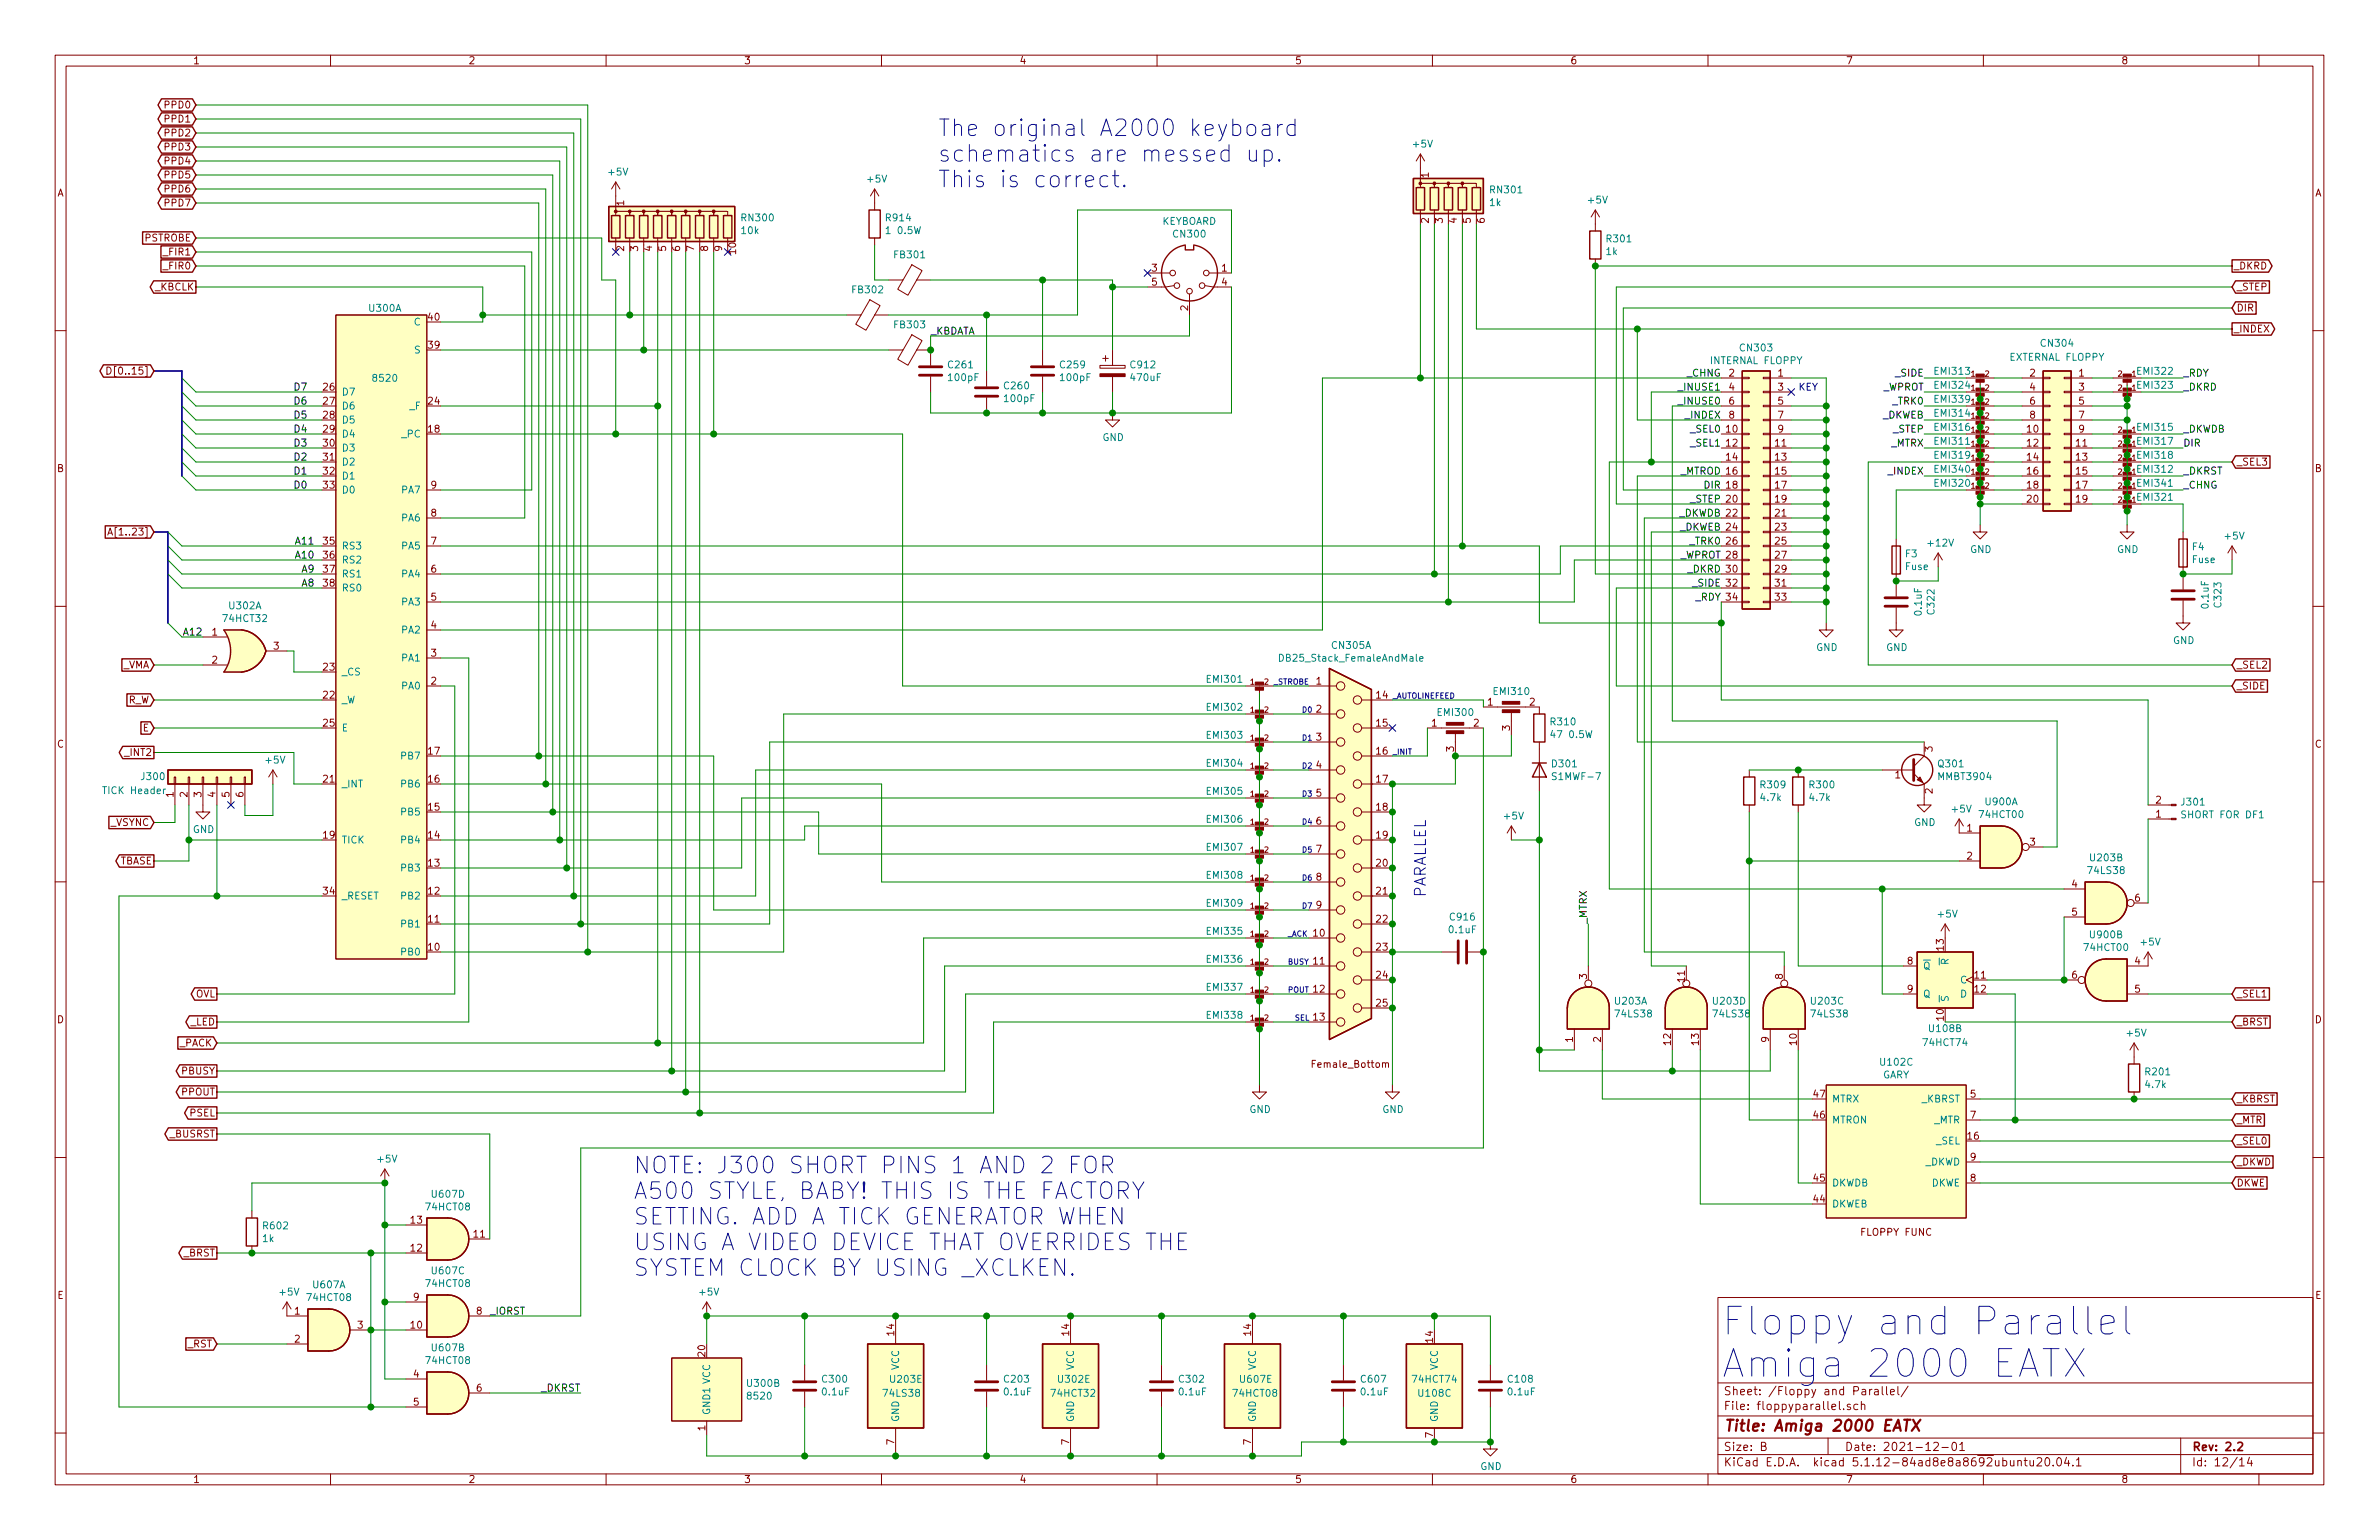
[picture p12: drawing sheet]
<svg xmlns="http://www.w3.org/2000/svg" width="432mm" height="279mm" viewBox="0 0 432 279" stroke-linecap="round" stroke-linejoin="round" font-family="sans-serif">
<defs><g id="words">
<g font-size="7" fill="#0000c2">
<text x="312.4" y="242.3">Floppy and Parallel</text>
<text x="312.4" y="249.9">Amiga 2000 EATX</text>
</g>
<g font-size="4.2" fill="#0000c2">
<text x="170.2" y="24.7">The original A2000 keyboard</text>
<text x="170.2" y="29.4">schematics are messed up.</text>
<text x="170.2" y="34">This is correct.</text>
<text x="114.9" y="212.9">NOTE: J300 SHORT PINS 1 AND 2 FOR</text>
<text x="114.9" y="217.6">A500 STYLE, BABY! THIS IS THE FACTORY</text>
<text x="114.9" y="222.2">SETTING. ADD A TICK GENERATOR WHEN</text>
<text x="114.9" y="226.9">USING A VIDEO DEVICE THAT OVERRIDES THE</text>
<text x="114.9" y="231.5">SYSTEM CLOCK BY USING _XCLKEN.</text>
</g>
<text font-size="2.8" fill="#0000c2" x="258.8" y="163.5" transform="rotate(-90 258.8 163.5)">PARALLEL</text>
<text font-size="2.8" fill="#840000" x="312.8" y="259.7">Title: Amiga 2000 EATX</text>
<g font-size="2.1" fill="#840000">
<text x="312.8" y="255.8">File: floppyparallel.sch</text>
<text x="312.8" y="253.1">Sheet: /Floppy and Parallel/</text>
<text x="312.8" y="263.2">Size: B</text>
<text x="334.8" y="263.2">Date: 2021-12-01</text>
<text x="397.8" y="263.2">Rev: 2.2</text>
<text x="312.8" y="266">KiCad E.D.A. kicad 5.1.12-84ad8e8a8692ubuntu20.04.1</text>
<text x="397.8" y="266">Id: 12/14</text>
</g>
<g font-size="1.8" fill="#840000">
<text x="35" y="11.6">1</text>
<text x="85" y="11.6">2</text>
<text x="135" y="11.6">3</text>
<text x="185" y="11.6">4</text>
<text x="235" y="11.6">5</text>
<text x="285" y="11.6">6</text>
<text x="335" y="11.6">7</text>
<text x="385" y="11.6">8</text>
<text x="30.1" y="19.7">PPD0</text>
<text x="30.1" y="22.2">PPD1</text>
<text x="30.1" y="24.8">PPD2</text>
<text x="30.1" y="27.3">PPD3</text>
<text x="30.1" y="29.8">PPD4</text>
<text x="10.4" y="35.6">A</text>
<text x="30.1" y="32.4">PPD5</text>
<text x="30.1" y="34.9">PPD6</text>
<text x="259.3" y="32.2" transform="rotate(-90 259.3 32.2)">1</text>
<text x="420.2" y="35.6">A</text>
<text x="30.1" y="37.5">PPD7</text>
<text x="113.3" y="37.3" transform="rotate(-90 113.3 37.3)">1</text>
<text x="259.3" y="40.5" transform="rotate(-90 259.3 40.5)">2</text>
<text x="261.9" y="40.5" transform="rotate(-90 261.9 40.5)">3</text>
<text x="264.4" y="40.5" transform="rotate(-90 264.4 40.5)">4</text>
<text x="267" y="40.5" transform="rotate(-90 267 40.5)">5</text>
<text x="269.5" y="40.5" transform="rotate(-90 269.5 40.5)">6</text>
<text x="26.2" y="43.8">PSTROBE</text>
<text x="29.9" y="46.4">_FIR1</text>
<text x="113.3" y="45.6" transform="rotate(-90 113.3 45.6)">2</text>
<text x="115.8" y="45.6" transform="rotate(-90 115.8 45.6)">3</text>
<text x="118.4" y="45.6" transform="rotate(-90 118.4 45.6)">4</text>
<text x="120.9" y="45.6" transform="rotate(-90 120.9 45.6)">5</text>
<text x="123.4" y="45.6" transform="rotate(-90 123.4 45.6)">6</text>
<text x="126" y="45.6" transform="rotate(-90 126 45.6)">7</text>
<text x="128.5" y="45.6" transform="rotate(-90 128.5 45.6)">8</text>
<text x="131.1" y="45.6" transform="rotate(-90 131.1 45.6)">9</text>
<text x="133.6" y="46.1" transform="rotate(-90 133.6 46.1)">10</text>
<text x="28.1" y="52.7">_KBCLK</text>
<text x="29.9" y="48.9">_FIR0</text>
<text x="209.1" y="49.3">3</text>
<text x="209.1" y="51.8">5</text>
<text x="221.8" y="49.3">1</text>
<text x="221.8" y="51.8">4</text>
<text x="405.4" y="48.9">_DKRD</text>
<text x="405.9" y="52.7">_STEP</text>
<text x="77.8" y="58.2">40</text>
<text x="215.6" y="56.4" transform="rotate(-90 215.6 56.4)">2</text>
<text x="405.9" y="56.5">DIR</text>
<text x="77.8" y="63.2">39</text>
<text x="405.4" y="60.3">_INDEX</text>
<text x="20.6" y="67.9">D[0..15]</text>
<text x="58.7" y="70.9">26</text>
<text x="313.8" y="68.3">2</text>
<text x="313.8" y="70.9">4</text>
<text x="322.7" y="68.3">1</text>
<text x="322.7" y="70.9">3</text>
<text x="368.5" y="68.3">2</text>
<text x="368.5" y="70.9">4</text>
<text x="377.3" y="68.3">1</text>
<text x="377.3" y="70.9">3</text>
<text x="58.7" y="73.4">27</text>
<text x="58.7" y="75.9">28</text>
<text x="77.8" y="73.4">24</text>
<text x="313.8" y="73.4">6</text>
<text x="313.8" y="75.9">8</text>
<text x="322.7" y="73.4">5</text>
<text x="322.7" y="75.9">7</text>
<text x="368.5" y="73.4">6</text>
<text x="368.5" y="75.9">8</text>
<text x="377.3" y="73.4">5</text>
<text x="377.3" y="75.9">7</text>
<text x="58.7" y="78.5">29</text>
<text x="58.7" y="81">30</text>
<text x="58.7" y="83.6">31</text>
<text x="77.8" y="78.5">18</text>
<text x="313.4" y="78.5">10</text>
<text x="313.4" y="81">12</text>
<text x="313.4" y="83.6">14</text>
<text x="322.2" y="81">11</text>
<text x="322.2" y="83.6">13</text>
<text x="322.7" y="78.5">9</text>
<text x="368" y="78.5">10</text>
<text x="368" y="81">12</text>
<text x="368" y="83.6">14</text>
<text x="376.9" y="81">11</text>
<text x="376.9" y="83.6">13</text>
<text x="377.3" y="78.5">9</text>
<text x="10.4" y="85.6">B</text>
<text x="58.7" y="86.1">32</text>
<text x="58.7" y="88.6">33</text>
<text x="78.3" y="88.6">9</text>
<text x="322.2" y="86.1">15</text>
<text x="322.2" y="88.6">17</text>
<text x="368" y="86.1">16</text>
<text x="368" y="88.6">18</text>
<text x="376.9" y="86.1">15</text>
<text x="376.9" y="88.6">17</text>
<text x="405.9" y="84.5">_SEL3</text>
<text x="420.2" y="85.6">B</text>
<text x="78.3" y="93.7">8</text>
<text x="322.2" y="91.2">19</text>
<text x="322.2" y="93.7">21</text>
<text x="368" y="91.2">20</text>
<text x="376.9" y="91.2">19</text>
<text x="20.8" y="97.2">A[1..23]</text>
<text x="58.7" y="98.8">35</text>
<text x="58.7" y="101.3">36</text>
<text x="78.3" y="98.8">7</text>
<text x="313.4" y="98.8">26</text>
<text x="322.2" y="96.3">23</text>
<text x="322.2" y="98.8">25</text>
<text x="322.2" y="101.3">27</text>
<text x="58.7" y="103.9">37</text>
<text x="58.7" y="106.4">38</text>
<text x="78.3" y="103.9">6</text>
<text x="322.2" y="103.9">29</text>
<text x="322.2" y="106.4">31</text>
<text x="78.3" y="109">5</text>
<text x="322.2" y="109">33</text>
<text x="38.5" y="115.3">1</text>
<text x="49.7" y="117.9">3</text>
<text x="78.3" y="119.1">3</text>
<text x="78.3" y="114">4</text>
<text x="22.3" y="121.3">_VMA</text>
<text x="38.5" y="120.4">2</text>
<text x="58.7" y="121.7">23</text>
<text x="78.3" y="124.2">2</text>
<text x="238.9" y="124.2">1</text>
<text x="405.9" y="121.3">_SEL2</text>
<text x="405.9" y="125.1">_SIDE</text>
<text x="23.2" y="127.6">R_W</text>
<text x="58.7" y="126.7">22</text>
<text x="58.7" y="131.8">25</text>
<text x="238.9" y="129.3">2</text>
<text x="249.9" y="126.7">14</text>
<text x="249.9" y="131.8">15</text>
<text x="259.9" y="131.8">1</text>
<text x="267.5" y="131.8">2</text>
<text x="270" y="128">1</text>
<text x="277.6" y="128">2</text>
<text x="10.4" y="135.6">C</text>
<text x="22.9" y="137.2">_INT2</text>
<text x="26" y="132.7">E</text>
<text x="77.8" y="136.9">17</text>
<text x="238.9" y="134.4">3</text>
<text x="249.9" y="136.9">16</text>
<text x="263.9" y="136.4" transform="rotate(-90 263.9 136.4)">3</text>
<text x="274.1" y="132.6" transform="rotate(-90 274.1 132.6)">3</text>
<text x="350.8" y="136.4" transform="rotate(-90 350.8 136.4)">3</text>
<text x="420.2" y="135.6">C</text>
<text x="58.7" y="142">21</text>
<text x="77.8" y="142">16</text>
<text x="238.9" y="139.4">4</text>
<text x="249.9" y="142">17</text>
<text x="344" y="141.2">1</text>
<text x="350.8" y="144" transform="rotate(-90 350.8 144)">2</text>
<text x="20.1" y="149.9">_VSYNC</text>
<text x="31.5" y="144.6" transform="rotate(-90 31.5 144.6)">1</text>
<text x="34" y="144.6" transform="rotate(-90 34 144.6)">2</text>
<text x="36.6" y="144.6" transform="rotate(-90 36.6 144.6)">3</text>
<text x="39.1" y="144.6" transform="rotate(-90 39.1 144.6)">4</text>
<text x="41.7" y="144.6" transform="rotate(-90 41.7 144.6)">5</text>
<text x="44.2" y="144.6" transform="rotate(-90 44.2 144.6)">6</text>
<text x="77.8" y="147.1">15</text>
<text x="238.9" y="144.5">5</text>
<text x="238.9" y="149.6">6</text>
<text x="249.9" y="147.1">18</text>
<text x="391.3" y="148.3">1</text>
<text x="391.3" y="145.8">2</text>
<text x="58.7" y="152.1">19</text>
<text x="77.8" y="152.1">14</text>
<text x="238.9" y="154.7">7</text>
<text x="249.9" y="152.1">19</text>
<text x="357" y="150.9">1</text>
<text x="357" y="156">2</text>
<text x="368.5" y="153.4">3</text>
<text x="21.7" y="156.8">TBASE</text>
<text x="77.8" y="157.2">13</text>
<text x="238.9" y="159.8">8</text>
<text x="249.9" y="157.2">20</text>
<text x="376.1" y="161">4</text>
<text x="58.7" y="162.3">34</text>
<text x="77.8" y="167.4">11</text>
<text x="77.8" y="162.3">12</text>
<text x="238.9" y="164.8">9</text>
<text x="249.9" y="162.3">21</text>
<text x="249.9" y="167.4">22</text>
<text x="376.1" y="166.1">5</text>
<text x="387.5" y="163.6">6</text>
<text x="77.8" y="172.5">10</text>
<text x="238.4" y="169.9">10</text>
<text x="249.9" y="172.5">23</text>
<text x="352.8" y="172.4" transform="rotate(-90 352.8 172.4)">13</text>
<text x="238.4" y="175">11</text>
<text x="249.9" y="177.5">24</text>
<text x="288" y="177.6" transform="rotate(-90 288 177.6)">3</text>
<text x="305.8" y="178.1" transform="rotate(-90 305.8 178.1)">11</text>
<text x="323.6" y="177.6" transform="rotate(-90 323.6 177.6)">8</text>
<text x="346.2" y="175">8</text>
<text x="358.4" y="177.5">11</text>
<text x="376.1" y="177.5">6</text>
<text x="387.5" y="175">4</text>
<text x="10.4" y="185.6">D</text>
<text x="35.5" y="181">OVL</text>
<text x="238.4" y="180.1">12</text>
<text x="238.4" y="185.2">13</text>
<text x="249.9" y="182.6">25</text>
<text x="346.2" y="180.1">9</text>
<text x="352.8" y="185.1" transform="rotate(-90 352.8 185.1)">10</text>
<text x="358.4" y="180.1">12</text>
<text x="387.5" y="180.1">5</text>
<text x="405.9" y="181">_SEL1</text>
<text x="420.2" y="185.6">D</text>
<text x="32.6" y="189.9">_PACK</text>
<text x="34.6" y="186.1">_LED</text>
<text x="285.5" y="189.1" transform="rotate(-90 285.5 189.1)">1</text>
<text x="290.6" y="189.1" transform="rotate(-90 290.6 189.1)">2</text>
<text x="303.3" y="189.6" transform="rotate(-90 303.3 189.6)">12</text>
<text x="308.4" y="189.6" transform="rotate(-90 308.4 189.6)">13</text>
<text x="321.1" y="189.1" transform="rotate(-90 321.1 189.1)">9</text>
<text x="326.1" y="189.6" transform="rotate(-90 326.1 189.6)">10</text>
<text x="405.9" y="186.1">_BRST</text>
<text x="33" y="194.9">PBUSY</text>
<text x="238.5" y="193.7">Female_Bottom</text>
<text x="33" y="198.8">PPOUT</text>
<text x="34.5" y="202.6">PSEL</text>
<text x="329.2" y="202.9">46</text>
<text x="329.2" y="199.1">47</text>
<text x="357.7" y="199.1">5</text>
<text x="357.7" y="202.9">7</text>
<text x="405.9" y="200">_KBRST</text>
<text x="405.9" y="203.8">_MTR</text>
<text x="30.9" y="206.4">_BUSRST</text>
<text x="357.2" y="206.8">16</text>
<text x="405.9" y="207.6">_SEL0</text>
<text x="329.2" y="214.4">45</text>
<text x="357.7" y="214.4">8</text>
<text x="357.7" y="210.6">9</text>
<text x="405.9" y="215.3">DKWE</text>
<text x="405.9" y="211.5">_DKWD</text>
<text x="74.6" y="222">13</text>
<text x="329.2" y="218.2">44</text>
<text x="33.3" y="228">_BRST</text>
<text x="74.6" y="227.1">12</text>
<text x="86" y="224.5">11</text>
<text x="337.9" y="224.2">FLOPPY FUNC</text>
<text x="10.4" y="235.6">E</text>
<text x="53.5" y="238.5">1</text>
<text x="75.1" y="236">9</text>
<text x="86.5" y="238.5">8</text>
<text x="420.2" y="235.6">E</text>
<text x="34.1" y="244.5">_RST</text>
<text x="53.5" y="243.6">2</text>
<text x="64.9" y="241">3</text>
<text x="74.6" y="241">10</text>
<text x="162.3" y="242.3" transform="rotate(-90 162.3 242.3)">14</text>
<text x="194.1" y="242.3" transform="rotate(-90 194.1 242.3)">14</text>
<text x="227.1" y="242.3" transform="rotate(-90 227.1 242.3)">14</text>
<text x="260.1" y="243.5" transform="rotate(-90 260.1 243.5)">14</text>
<text x="75.1" y="249.9">4</text>
<text x="128" y="246.1" transform="rotate(-90 128 246.1)">20</text>
<text x="75.1" y="255">5</text>
<text x="86.5" y="252.5">6</text>
<text x="128" y="259.6" transform="rotate(-90 128 259.6)">1</text>
<text x="162.3" y="262.1" transform="rotate(-90 162.3 262.1)">7</text>
<text x="194.1" y="262.1" transform="rotate(-90 194.1 262.1)">7</text>
<text x="227.1" y="262.1" transform="rotate(-90 227.1 262.1)">7</text>
<text x="260.1" y="260.8" transform="rotate(-90 260.1 260.8)">7</text>
<text x="35" y="269">1</text>
<text x="85" y="269">2</text>
<text x="135" y="269">3</text>
<text x="185" y="269">4</text>
<text x="235" y="269">5</text>
<text x="285" y="269">6</text>
<text x="335" y="269">7</text>
<text x="385" y="269">8</text>
</g>
<g font-size="1.8" fill="#008484">
<text x="256.6" y="26.8">+5V</text>
<text x="110.5" y="31.9">+5V</text>
<text x="157.5" y="33.1">+5V</text>
<text x="270.6" y="35.1">RN301</text>
<text x="134.7" y="40.2">RN300</text>
<text x="160.9" y="40.2">R914</text>
<text x="210.8" y="40.8">KEYBOARD</text>
<text x="270.4" y="37.4">1k</text>
<text x="288.3" y="36.9">+5V</text>
<text x="134.6" y="42.5">10k</text>
<text x="161.1" y="42.5">1 0.5W</text>
<text x="162.5" y="46.9">FB301</text>
<text x="213.1" y="43.1">CN300</text>
<text x="291.6" y="46.3">1k</text>
<text x="291.7" y="44">R301</text>
<text x="154.8" y="53.2">FB302</text>
<text x="67.1" y="56.6">U300A</text>
<text x="75.2" y="59.1">C</text>
<text x="162.5" y="59.6">FB303</text>
<text x="75.3" y="64.1">S</text>
<text x="316" y="63.8">CN303</text>
<text x="364.8" y="65.5">EXTERNAL FLOPPY</text>
<text x="370.6" y="62.9">CN304</text>
<text x="62" y="71.8">D7</text>
<text x="67.9" y="69.3">8520</text>
<text x="172.2" y="66.8">C261</text>
<text x="172.3" y="69.1">100pF</text>
<text x="182.4" y="70.6">C260</text>
<text x="192.6" y="66.8">C259</text>
<text x="192.6" y="69.1">100pF</text>
<text x="205.3" y="66.8">C912</text>
<text x="205.4" y="69.1">470uF</text>
<text x="310.5" y="66.1">INTERNAL FLOPPY</text>
<text x="351.3" y="68">EMI313</text>
<text x="351.3" y="70.5">EMI324</text>
<text x="388.1" y="68">EMI322</text>
<text x="388.1" y="70.5">EMI323</text>
<text x="62" y="74.3">D6</text>
<text x="62" y="76.8">D5</text>
<text x="74.4" y="74.3">_F</text>
<text x="182.4" y="72.9">100pF</text>
<text x="351.3" y="73.1">EMI339</text>
<text x="351.3" y="75.6">EMI314</text>
<text x="62" y="79.4">D4</text>
<text x="62" y="81.9">D3</text>
<text x="73" y="79.4">_PC</text>
<text x="200.1" y="80">GND</text>
<text x="351.3" y="78.2">EMI316</text>
<text x="351.3" y="83.2">EMI319</text>
<text x="351.3" y="80.7">EMI311</text>
<text x="388.1" y="78.2">EMI315</text>
<text x="388.1" y="80.7">EMI317</text>
<text x="388.1" y="83.2">EMI318</text>
<text x="62" y="84.5">D2</text>
<text x="62" y="87">D1</text>
<text x="62" y="89.5">D0</text>
<text x="73" y="89.5">PA7</text>
<text x="351.3" y="85.8">EMI340</text>
<text x="351.3" y="88.3">EMI320</text>
<text x="388.1" y="85.8">EMI312</text>
<text x="388.1" y="88.3">EMI341</text>
<text x="73" y="94.6">PA6</text>
<text x="388.1" y="90.9">EMI321</text>
<text x="62" y="99.7">RS3</text>
<text x="73" y="99.7">PA5</text>
<text x="345.9" y="101.1">F3</text>
<text x="350.1" y="99.2">+12V</text>
<text x="357.6" y="100.3">GND</text>
<text x="384.3" y="100.3">GND</text>
<text x="398" y="99.8">F4</text>
<text x="403.9" y="97.9">+5V</text>
<text x="62" y="102.2">RS2</text>
<text x="62" y="104.8">RS1</text>
<text x="62" y="107.3">RS0</text>
<text x="73" y="104.8">PA4</text>
<text x="345.9" y="103.4">Fuse</text>
<text x="397.9" y="102.2">Fuse</text>
<text x="40.7" y="112.9">74HCT32</text>
<text x="41.7" y="110.5">U302A</text>
<text x="73" y="109.9">PA3</text>
<text x="348.8" y="111.5" transform="rotate(-90 348.8 111.5)">0.1uF</text>
<text x="351.1" y="111.3" transform="rotate(-90 351.1 111.3)">C322</text>
<text x="400.9" y="110.3" transform="rotate(-90 400.9 110.3)">0.1uF</text>
<text x="403.2" y="110.1" transform="rotate(-90 403.2 110.1)">C323</text>
<text x="73" y="114.9">PA2</text>
<text x="241.9" y="117.7">CN305A</text>
<text x="329.6" y="118.1">GND</text>
<text x="342.3" y="118.1">GND</text>
<text x="394.4" y="116.8">GND</text>
<text x="62" y="122.6">_CS</text>
<text x="73" y="125.1">PA0</text>
<text x="73" y="120">PA1</text>
<text x="219.2" y="123.9">EMI301</text>
<text x="232.9" y="120">DB25_Stack_FemaleAndMale</text>
<text x="62" y="127.6">_W</text>
<text x="219.2" y="129">EMI302</text>
<text x="261.1" y="129.9">EMI300</text>
<text x="271.3" y="126.1">EMI310</text>
<text x="281.6" y="131.6">R310</text>
<text x="62" y="132.7">E</text>
<text x="73" y="137.8">PB7</text>
<text x="219.2" y="134">EMI303</text>
<text x="281.9" y="133.9">47 0.5W</text>
<text x="25.8" y="141.5">J300</text>
<text x="48.3" y="138.5">+5V</text>
<text x="62" y="142.9">_INT</text>
<text x="73" y="142.9">PB6</text>
<text x="219.2" y="139.1">EMI304</text>
<text x="281.8" y="139.2">D301</text>
<text x="282.1" y="141.5">S1MWF-7</text>
<text x="319.7" y="143">R309</text>
<text x="328.6" y="143">R300</text>
<text x="351.9" y="139.2">Q301</text>
<text x="352" y="141.5">MMBT3904</text>
<text x="19" y="144.1">TICK Header</text>
<text x="73" y="148">PB5</text>
<text x="219.2" y="144.2">EMI305</text>
<text x="219.2" y="149.3">EMI306</text>
<text x="273.1" y="148.7">+5V</text>
<text x="319.7" y="145.3">4.7k</text>
<text x="328.5" y="145.3">4.7k</text>
<text x="347.4" y="149.9">GND</text>
<text x="354.4" y="147.4">+5V</text>
<text x="359.4" y="148.4">74HCT00</text>
<text x="360.5" y="146.1">U900A</text>
<text x="396.1" y="146.2">J301</text>
<text x="396.3" y="148.5">SHORT FOR DF1</text>
<text x="35" y="151.1">GND</text>
<text x="62" y="153">TICK</text>
<text x="73" y="153">PB4</text>
<text x="219.2" y="154.4">EMI307</text>
<text x="73" y="158.1">PB3</text>
<text x="219.2" y="159.4">EMI308</text>
<text x="379.2" y="158.6">74LS38</text>
<text x="379.5" y="156.3">U203B</text>
<text x="62" y="163.2">_RESET</text>
<text x="73" y="163.2">PB2</text>
<text x="219.2" y="164.5">EMI309</text>
<text x="263.3" y="167">C916</text>
<text x="351.8" y="166.5">+5V</text>
<text x="73" y="173.4">PB0</text>
<text x="73" y="168.3">PB1</text>
<text x="219.2" y="169.6">EMI335</text>
<text x="263.1" y="169.3">0.1uF</text>
<text x="378.5" y="172.5">74HCT00</text>
<text x="379.5" y="170.2">U900B</text>
<text x="388.7" y="171.6">+5V</text>
<text x="219.2" y="174.7">EMI336</text>
<text x="219.2" y="179.8">EMI337</text>
<text x="349" y="175.9">Q</text>
<text x="353.7" y="175" transform="rotate(-90 353.7 175)">R</text>
<text x="355.9" y="178.4">C</text>
<text x="219.2" y="184.8">EMI338</text>
<text x="293.2" y="182.3">U203A</text>
<text x="293.4" y="184.6">74LS38</text>
<text x="311.1" y="182.3">U203D</text>
<text x="311.1" y="184.6">74LS38</text>
<text x="328.9" y="182.3">U203C</text>
<text x="328.9" y="184.6">74LS38</text>
<text x="349" y="181">Q</text>
<text x="353.7" y="181.9" transform="rotate(-90 353.7 181.9)">S</text>
<text x="355.9" y="181">D</text>
<text x="349.2" y="189.8">74HCT74</text>
<text x="350.3" y="187.2">U108B</text>
<text x="386.1" y="188.1">+5V</text>
<text x="341.4" y="193.3">U102C</text>
<text x="341.6" y="195.7">GARY</text>
<text x="389.5" y="197.4">4.7k</text>
<text x="389.5" y="195.1">R201</text>
<text x="226.8" y="201.9">GND</text>
<text x="250.9" y="201.9">GND</text>
<text x="332.5" y="203.8">MTRON</text>
<text x="332.5" y="200">MTRX</text>
<text x="348.8" y="200">_KBRST</text>
<text x="351" y="203.8">_MTR</text>
<text x="351.4" y="207.6">_SEL</text>
<text x="68.6" y="210.9">+5V</text>
<text x="332.5" y="215.3">DKWDB</text>
<text x="349.4" y="211.5">_DKWD</text>
<text x="350.4" y="215.3">DKWE</text>
<text x="77.5" y="219.6">74HCT08</text>
<text x="78.5" y="217.3">U607D</text>
<text x="332.5" y="219.1">DKWEB</text>
<text x="47.7" y="225.3">1k</text>
<text x="47.9" y="223">R602</text>
<text x="56.9" y="233.7">U607A</text>
<text x="77.5" y="233.5">74HCT08</text>
<text x="78.5" y="231.2">U607C</text>
<text x="50.9" y="235.1">+5V</text>
<text x="55.9" y="236">74HCT08</text>
<text x="127.1" y="235.1">+5V</text>
<text x="78.5" y="245.2">U607B</text>
<text x="77.5" y="247.5">74HCT08</text>
<text x="135.8" y="251.6">U300B</text>
<text x="149.4" y="250.9">C300</text>
<text x="161.7" y="250.9">U203E</text>
<text x="163.2" y="248.6" transform="rotate(-90 163.2 248.6)">VCC</text>
<text x="182.4" y="250.9">C203</text>
<text x="192.2" y="250.9">U302E</text>
<text x="194.9" y="248.6" transform="rotate(-90 194.9 248.6)">VCC</text>
<text x="214.1" y="250.9">C302</text>
<text x="225.2" y="250.9">U607E</text>
<text x="228" y="248.6" transform="rotate(-90 228 248.6)">VCC</text>
<text x="247.2" y="250.9">C607</text>
<text x="256.6" y="250.9">74HCT74</text>
<text x="261" y="248.6" transform="rotate(-90 261 248.6)">VCC</text>
<text x="273.8" y="250.9">C108</text>
<text x="128.9" y="256.8" transform="rotate(-90 128.9 256.8)">GND1 VCC</text>
<text x="135.9" y="253.9">8520</text>
<text x="149.4" y="253.2">0.1uF</text>
<text x="160.5" y="253.4">74LS38</text>
<text x="182.4" y="253.2">0.1uF</text>
<text x="191" y="253.4">74HCT32</text>
<text x="214.1" y="253.2">0.1uF</text>
<text x="224" y="253.4">74HCT08</text>
<text x="247.1" y="253.2">0.1uF</text>
<text x="257.6" y="253.4">U108C</text>
<text x="273.8" y="253.2">0.1uF</text>
<text x="163.2" y="258.1" transform="rotate(-90 163.2 258.1)">GND</text>
<text x="194.9" y="258.1" transform="rotate(-90 194.9 258.1)">GND</text>
<text x="228" y="258.1" transform="rotate(-90 228 258.1)">GND</text>
<text x="261" y="258.1" transform="rotate(-90 261 258.1)">GND</text>
<text x="268.7" y="266.7">GND</text>
</g>
<g font-size="1.8">
<text x="168.9" y="60.7">_KBDATA</text>
<text x="53.6" y="70.9">D7</text>
<text x="305.1" y="70.9">_INUSE1</text>
<text x="306.2" y="68.3">_CHNG</text>
<text x="341.7" y="70.9">_WPROT</text>
<text x="344.1" y="68.3">_SIDE</text>
<text x="396.2" y="70.9">_DKRD</text>
<text x="396.2" y="68.3">_RDY</text>
<text x="53.6" y="73.4">D6</text>
<text x="53.6" y="75.9">D5</text>
<text x="305.1" y="73.4">_INUSE0</text>
<text x="306" y="75.9">_INDEX</text>
<text x="341.6" y="75.9">_DKWEB</text>
<text x="343.6" y="73.4">_TRK0</text>
<text x="53.6" y="83.6">D2</text>
<text x="53.6" y="81">D3</text>
<text x="53.6" y="78.5">D4</text>
<text x="307" y="78.5">_SEL0</text>
<text x="307" y="81">_SEL1</text>
<text x="343.3" y="81">_MTRX</text>
<text x="343.6" y="78.5">_STEP</text>
<text x="396.2" y="78.5">_DKWDB</text>
<text x="396.2" y="81">DIR</text>
<text x="53.6" y="88.6">D0</text>
<text x="53.6" y="86.1">D1</text>
<text x="305" y="86.1">_MTROD 16</text>
<text x="309.4" y="88.6">DIR 18</text>
<text x="342.8" y="86.1">_INDEX</text>
<text x="396.2" y="88.6">_CHNG</text>
<text x="396.2" y="86.1">_DKRST</text>
<text x="304.6" y="93.7">_DKWDB 22</text>
<text x="306.8" y="91.2">_STEP 20</text>
<text x="53.8" y="101.3">A10</text>
<text x="53.8" y="98.8">A11</text>
<text x="304.7" y="96.3">_DKWEB 24</text>
<text x="304.9" y="101.3">_WPROT 28</text>
<text x="306.8" y="98.8">_TRK0</text>
<text x="54.8" y="106.4">A8</text>
<text x="54.8" y="103.9">A9</text>
<text x="306.3" y="103.9">_DKRD 30</text>
<text x="307.3" y="106.4">_SIDE 32</text>
<text x="307.7" y="109">_RDY 34</text>
<text x="33.5" y="115.3">A12</text>
<text x="288" y="167.6" transform="rotate(-90 288 167.6)">_MTRX</text>
<text x="88.9" y="238.5">_IORST</text>
<text x="98.2" y="252.5">_DKRST</text>
</g>
<text font-size="1.8" fill="#0000c2" x="326.4" y="70.9">KEY</text>
<g font-size="1.4" fill="#840000">
<text x="357.8" y="68.3">1</text>
<text x="357.8" y="70.9">1</text>
<text x="360.3" y="68.3">2</text>
<text x="360.3" y="70.9">2</text>
<text x="384.4" y="68.3">2</text>
<text x="384.4" y="70.9">2</text>
<text x="387" y="68.3">1</text>
<text x="387" y="70.9">1</text>
<text x="357.8" y="73.4">1</text>
<text x="357.8" y="75.9">1</text>
<text x="360.3" y="73.4">2</text>
<text x="360.3" y="75.9">2</text>
<text x="357.8" y="78.5">1</text>
<text x="357.8" y="83.6">1</text>
<text x="357.8" y="81">1</text>
<text x="360.3" y="78.5">2</text>
<text x="360.3" y="83.6">2</text>
<text x="360.3" y="81">2</text>
<text x="384.4" y="78.5">2</text>
<text x="384.4" y="81">2</text>
<text x="384.4" y="83.6">2</text>
<text x="387" y="78.5">1</text>
<text x="387" y="81">1</text>
<text x="387" y="83.6">1</text>
<text x="357.8" y="86.1">1</text>
<text x="357.8" y="88.6">1</text>
<text x="360.3" y="86.1">2</text>
<text x="360.3" y="88.6">2</text>
<text x="384.4" y="86.1">2</text>
<text x="384.4" y="88.6">2</text>
<text x="387" y="86.1">1</text>
<text x="387" y="88.6">1</text>
<text x="384.4" y="91.2">2</text>
<text x="387" y="91.2">1</text>
<text x="226.9" y="124.2">1</text>
<text x="226.9" y="129.3">1</text>
<text x="229.5" y="129.3">2</text>
<text x="226.9" y="134.4">1</text>
<text x="229.5" y="134.4">2</text>
<text x="226.9" y="139.4">1</text>
<text x="229.5" y="139.4">2</text>
<text x="226.9" y="144.5">1</text>
<text x="226.9" y="149.6">1</text>
<text x="229.5" y="144.5">2</text>
<text x="229.5" y="149.6">2</text>
<text x="226.9" y="154.7">1</text>
<text x="229.5" y="154.7">2</text>
<text x="226.9" y="159.8">1</text>
<text x="229.5" y="159.8">2</text>
<text x="226.9" y="164.8">1</text>
<text x="229.5" y="164.8">2</text>
<text x="226.9" y="169.9">1</text>
<text x="229.5" y="169.9">2</text>
<text x="226.9" y="175">1</text>
<text x="229.5" y="175">2</text>
<text x="226.9" y="180.1">1</text>
<text x="226.9" y="185.2">1</text>
<text x="229.5" y="180.1">2</text>
<text x="229.5" y="185.2">2</text>
</g>
<g font-size="1.4" fill="#0000c2">
<text x="229.5" y="124.2">2 _STROBE</text>
<text x="236.2" y="129.3">D0</text>
<text x="252.7" y="126.7">_AUTOLINEFEED</text>
<text x="236.2" y="134.4">D1</text>
<text x="252.7" y="136.9">_INIT</text>
<text x="236.2" y="139.4">D2</text>
<text x="236.2" y="144.5">D3</text>
<text x="236.2" y="149.6">D4</text>
<text x="236.2" y="154.7">D5</text>
<text x="236.2" y="159.8">D6</text>
<text x="236.2" y="164.8">D7</text>
<text x="233.7" y="169.9">_ACK</text>
<text x="233.7" y="175">BUSY</text>
<text x="233.7" y="180.1">POUT</text>
<text x="234.9" y="185.2">SEL</text>
</g>
</g></defs>
<g fill="none" stroke="#840000" stroke-width=".18">
<path d="M10 10h411.8v259.4h-411.8zM12 12h407.8v255.4h-407.8zM60 10v2M110 10v2M160 10v2M210 10v2M260 10v2M310 10v2M360 10v2M410 10v2M111.8 39.1v-.7h2.5v.7v-.7h2.5v.7v-.7h2.6v.7v-.7h2.5v.7v-.7h2.6v.7v-.7h2.5v.7v-.7h2.5v.7v-.7h2.6v.7M111.8 33v5.1"/>
<path d="M111.8 33l-.8 1.3M111.8 33l.7 1.3M158.7 34.3v3.8M158.7 34.3l-.7 1.3M158.7 34.3l.8 1.3M257.8 34v-.7h2.5v.7v-.7h2.6v.7v-.7h2.5v.7v-.7h2.6v.7M257.8 27.9l-.8 1.3M257.8 27.9v5.1M257.8 38.1v1.3M257.8 27.9l.8 1.3M260.3 38.1v1.3M262.9 38.1v1.3"/>
<path d="M265.4 38.1v1.3M268 38.1v1.3M289.6 38.1l.7 1.3M289.6 38.1l-.8 1.3M289.6 38.1v3.8M10 60h2M61 57.2h16.5v116.8h-16.5zM111.8 43.2v1.3M114.3 43.2v1.3M116.8 43.2v1.3M119.4 43.2v1.3M121.9 43.2v1.3"/>
<path d="M124.5 43.2v1.3M127 43.2v1.3M129.5 43.2v1.3M132.1 43.2v1.3M153.7 57.2h2.6M157.9 54.4l1.8 1-2.5 4.5-1.9-1.1zM158.7 57.2h2.6M158.7 43.2v1.3M161.3 50.8h2.6M165.5 48l1.9 1.1-2.6 4.5-1.9-1.1zM166.4 50.8h2.5M208.3 49.5h4"/>
<path d="M213.1 51.8l-1.5 .3h-3.3M215.9 53.3v3.9M218.7 51.8l1.5 .3h3.3M219.5 49.5h4M289.6 47v1.3M419.8 60h2M19.4 66.6a.66 .66 0 0 1 .8 .6 .66 .66 0 0 1-.8 .7zM161.3 63.5h2.6M165.5 60.7l1.9 1.1-2.6 4.5-1.9-1.1zM166.4 63.5h2.5v2.8M168.9 68.3v2.8M179.1 67.3v2.8"/>
<path d="M179.1 72.1v2.8M189.2 63.5v2.8M189.2 68.3v2.8M199.6 66.3h4.6v.5h-4.6zM200.2 65h1M200.7 64.5v1M201.9 74.9v1.3h1.3l-1.3 1.3-1.2-1.3h1.2M201.9 63.5v2.8M201.9 68.3v2.8M312.4 68.6h3.8M312.4 78.7h3.8M312.4 71.1h3.8"/>
<path d="M312.4 73.7h3.8M312.4 76.2h3.8M316.2 78.6h1.3v.3h-1.3zM316.2 76.1h1.3v.2h-1.3zM316.2 73.5h1.3v.3h-1.3zM316.2 71h1.3v.2h-1.3zM316.2 68.5h1.3v.2h-1.3zM320 78.6h1.3v.3h-1.3zM320 76.1h1.3v.2h-1.3zM320 73.5h1.3v.3h-1.3zM320 71h1.3v.2h-1.3zM320 68.5h1.3v.2h-1.3z"/>
<path d="M321.3 68.6h3.8M321.3 78.7h3.8M321.3 71.1h3.8M321.3 73.7h3.8M321.3 76.2h3.8M356.9 68.6h5M356.9 78.7h5M356.9 71.1h5M356.9 73.7h5M356.9 76.2h5M359.4 68.9v1M359.4 71.4v1"/>
<path d="M359.4 73.9v1M359.4 76.5v1M359.4 79v1M367 68.6h3.8M367 78.7h3.8M367 71.1h3.8M367 73.7h3.8M367 76.2h3.8M370.8 76.1h1.3v.2h-1.3zM370.8 73.5h1.3v.3h-1.3zM370.8 71h1.3v.2h-1.3zM370.8 68.5h1.3v.2h-1.3z"/>
<path d="M370.8 78.6h1.3v.3h-1.3zM374.6 76.1h1.3v.2h-1.3zM374.6 73.5h1.3v.3h-1.3zM374.6 71h1.3v.2h-1.3zM374.6 68.5h1.3v.2h-1.3zM374.6 78.6h1.3v.3h-1.3zM375.9 68.6h3.8M375.9 78.7h3.8M375.9 71.1h3.8M375.9 73.7h3.8M375.9 76.2h3.8M383.5 68.6h5.1"/>
<path d="M383.5 78.7h5.1M383.5 71.1h5.1M386.1 68.9v1M386.1 71.4v1M386.1 79v1M19.6 97.1l.4-1.3 .4 1.3M19.7 96.7h.6M77.5 88.9h2.5M77.5 94h2.5M77.5 99.1h2.5M312.4 86.4h3.8M312.4 88.9h3.8"/>
<path d="M312.4 91.4h3.8M312.4 81.3h3.8M312.4 83.8h3.8M312.4 94h3.8M312.4 96.5h3.8M312.4 99.1h3.8M316.2 93.9h1.3v.2h-1.3zM316.2 96.4h1.3v.2h-1.3zM316.2 98.9h1.3v.3h-1.3zM316.2 91.3h1.3v.3h-1.3zM316.2 86.2h1.3v.3h-1.3zM316.2 83.7h1.3v.2h-1.3z"/>
<path d="M316.2 81.2h1.3v.2h-1.3zM316.2 88.8h1.3v.2h-1.3zM320 93.9h1.3v.2h-1.3zM320 96.4h1.3v.2h-1.3zM320 98.9h1.3v.3h-1.3zM320 91.3h1.3v.3h-1.3zM320 86.2h1.3v.3h-1.3zM320 83.7h1.3v.2h-1.3zM320 81.2h1.3v.2h-1.3zM320 88.8h1.3v.2h-1.3zM321.3 86.4h3.8M321.3 88.9h3.8"/>
<path d="M321.3 91.4h3.8M321.3 81.3h3.8M321.3 83.8h3.8M321.3 94h3.8M321.3 96.5h3.8M321.3 99.1h3.8M344.2 97.8v10.4M356.9 86.4h5M356.9 88.9h5M356.9 81.3h5M356.9 83.8h5M359.4 95.3v1.2h1.3l-1.3 1.3-1.3-1.3h1.3"/>
<path d="M359.4 81.6v1M359.4 84.1v1M359.4 86.6v1M359.4 89.2v1M367 86.4h3.8M367 88.9h3.8M367 91.4h3.8M367 81.3h3.8M367 83.8h3.8M370.8 83.7h1.3v.2h-1.3zM370.8 86.2h1.3v.3h-1.3zM370.8 88.8h1.3v.2h-1.3z"/>
<path d="M370.8 91.3h1.3v.3h-1.3zM370.8 81.2h1.3v.2h-1.3zM374.6 83.7h1.3v.2h-1.3zM374.6 86.2h1.3v.3h-1.3zM374.6 88.8h1.3v.2h-1.3zM374.6 91.3h1.3v.3h-1.3zM374.6 81.2h1.3v.2h-1.3zM375.9 86.4h3.8M375.9 88.9h3.8M375.9 91.4h3.8M375.9 81.3h3.8M375.9 83.8h3.8"/>
<path d="M383.5 86.4h5.1M383.5 88.9h5.1M383.5 91.4h5.1M383.5 81.3h5.1M383.5 83.8h5.1M386.1 95.3v1.2h1.2l-1.2 1.3-1.3-1.3h1.3M386.1 81.6v1M386.1 84.1v1M386.1 86.6v1M386.1 89.2v1M386.1 91.7v1M396.2 96.5v10.4"/>
<path d="M405.1 99.1l-.7 1.2M405.1 99.1v2.5M405.1 99.1l.8 1.2M10 110h2M36.8 115.6h4.3M48.3 118.1h3.8M77.5 104.1h2.5M77.5 109.2h2.5M77.5 119.4h2.5M77.5 114.3h2.5M312.4 101.6h3.8M312.4 104.1h3.8"/>
<path d="M312.4 106.7h3.8M312.4 109.2h3.8M316.2 101.5h1.3v.2h-1.3zM316.2 104h1.3v.3h-1.3zM316.2 106.6h1.3v.2h-1.3zM316.2 109.1h1.3v.2h-1.3zM320 101.5h1.3v.2h-1.3zM320 104h1.3v.3h-1.3zM320 106.6h1.3v.2h-1.3zM320 109.1h1.3v.2h-1.3zM321.3 101.6h3.8M321.3 104.1h3.8"/>
<path d="M321.3 106.7h3.8M321.3 109.2h3.8M331.5 113v1.3h1.2l-1.2 1.3-1.3-1.3h1.3M344.2 110.2v4.1h1.2l-1.2 1.3-1.3-1.3h1.3M351.8 100.3l-.8 1.3M351.8 100.3v2.6M351.8 100.3l.8 1.3M396.2 109v4h1.3l-1.3 1.3-1.2-1.3h1.2M419.8 110h2M36.8 120.7h4.3M49.5 139.7l-.7 1.3M49.5 139.7v2.5"/>
<path d="M49.5 139.7l.8 1.3M77.5 124.5h2.5M226.1 139.7h5M226.1 134.6h5M226.1 129.5h5M226.1 124.5h5M228.6 124.7v1M228.6 129.8v1M228.6 134.9v1M228.6 140v1M237.5 139.7h5.1M237.5 134.6h5.1"/>
<path d="M237.5 129.5h5.1M237.5 124.5h5.1M247.1 137.2h5.6M247.1 132.1h5.6M247.1 127h5.6M259.1 132.1h10.1M264.2 132.8v4.4M269.2 128.3h10.2v1.2M274.3 129v4.4M279.4 134.6v8.9M317.5 139.7v1.3M326.4 139.7v1.3"/>
<path d="M341.6 139.7h5.7M349.2 134.6v2.6l-1.9 1.9M10 160h2M31.6 141h.3v1.2h-.3zM31.7 142.2v3.9M34.2 141h.2v1.2h-.2zM34.3 142.2v3.9M36.7 141h.3v1.2h-.3zM36.8 142.2v5.1h1.3l-1.3 1.3-1.2-1.3h1.2M39.2 141h.3v1.2h-.3zM39.4 142.2v3.9M41.8 141h.2v1.2h-.2z"/>
<path d="M41.9 142.2v3.9M44.3 141h.3v1.2h-.3zM44.4 142.2v3.9M226.1 154.9h5M226.1 149.9h5M226.1 144.8h5M228.6 145.1v1M228.6 150.1v1M228.6 155.2v1M237.5 154.9h5.1M237.5 149.9h5.1M237.5 144.8h5.1"/>
<path d="M247.1 157.5h5.6M247.1 147.3h5.6M247.1 142.2h5.6M247.1 152.4h5.6M274.3 149.9v2.5M274.3 149.9l-.7 1.2M274.3 149.9l.8 1.2M317.5 146.1v1.2M326.4 146.1v1.2M347.3 140.3l1.9 1.9v3.9h1.3l-1.3 1.2-1.2-1.2h1.2M355.6 148.6l-.8 1.3M355.6 148.6v2.5h3.8"/>
<path d="M355.6 148.6l.8 1.3M355.6 156.2h3.8M368.3 153.7h2.5M389.9 146.1h4.2M389.9 148.6h4.2M419.8 160h2M226.1 175.3h5M226.1 170.2h5M226.1 165.1h5M226.1 160h5M228.6 160.3v1M228.6 165.4v1"/>
<path d="M228.6 170.5v1M228.6 175.5v1M237.5 175.3h5.1M237.5 170.2h5.1M237.5 165.1h5.1M237.5 160h5.1M247.1 172.7h5.6M247.1 167.6h5.6M247.1 177.8h5.6M247.1 162.6h5.6M261.6 172.7h2.8M266.4 172.7h2.8"/>
<path d="M288.3 175.3v2.5M306.1 175.3v2.5M323.8 175.3v2.5M345.4 175.3h2.6M353.1 167.6l-.8 1.3M353.1 167.6v2.6M353.1 167.6l.7 1.3M358.1 177.2l-1.2 .6 1.2 .6M374.6 177.8h2.6M374.6 161.3h3.9M374.6 166.4h3.9M387.3 163.8h2.6"/>
<path d="M389.9 172.7v2.6h-3.8M389.9 172.7l-.8 1.3M389.9 172.7l.8 1.3M226.1 185.4h5M226.1 180.3h5M228.6 196.9v1.2h1.3l-1.3 1.3-1.3-1.3h1.3M228.6 180.6v1M228.6 185.7v1M237.5 185.4h5.1M237.5 180.3h5.1M247.1 182.9h5.6M250.9 192.9l.2-.1 .3 .1 .1 .7"/>
<path d="M251.5 193l.2-.2 .3 .1v.7M252.7 196.9v1.2h1.3l-1.3 1.3-1.2-1.3h1.2M285.7 186.7v3.8M290.8 186.7v3.8M303.5 186.7v3.8M308.6 186.7v3.8M321.3 186.7v3.8M326.4 186.7v3.8M331.5 196.9h25.4v24.1h-25.4zM345.4 180.3h2.6M356.9 199.4h2.5M386.1 180.3h3.8"/>
<path d="M387.3 189.2l-.7 1.3M387.3 189.2v3.8M387.3 198.1v1.3M387.3 189.2l.8 1.3M10 210h2M45.7 219.7v1.3M69.8 212.1l-.7 1.3M69.8 212.1v2.5M69.8 212.1l.8 1.3M356.9 203.2h2.5M356.9 214.6h2.5M356.9 210.8h2.5"/>
<path d="M419.8 210h2M45.7 226.1v1.2M52.1 236.2v2.6h3.8M52.1 236.2l-.8 1.3M52.1 236.2l.7 1.3M73.7 227.3h3.8M73.7 222.3h3.8M73.7 236.2h3.8M85.1 238.8h3.8M85.1 224.8h3.8M128.3 236.2v2.6M128.3 236.2l-.8 1.3"/>
<path d="M128.3 236.2l.7 1.3M162.6 238.8v5M194.3 238.8v5M227.3 238.8v5M311.8 235.4h108v32h-108zM10 260h2M52.1 243.8h3.8M63.5 241.3h3.8M73.7 250.2h3.8M73.7 255.3h3.8M73.7 241.3h3.8M85.1 252.7h3.8"/>
<path d="M121.9 246.4h12.7v11.4h-12.7zM128.3 257.8v2.6M146 247.7v2.7M146 252.5v2.8M162.6 259.1v5.1M179.1 247.7v2.7M179.1 252.5v2.8M194.3 259.1v5.1M210.8 247.7v2.7M210.8 252.5v2.8M227.3 259.1v5.1M243.8 247.7v2.7"/>
<path d="M243.8 252.5v2.8M260.3 259.1v2.5M270.5 247.7v2.7M270.5 252.5v2.8M311.8 256.9h108M311.8 250.9h108M333.9 254.3v1.2l.2 .3M334.6 255.6v.2M335.8 254.8h-.3l-.2 .2 .1 .2 .4 .1v.4h-.5M337.2 254.8h-.4l-.3 .2v.6l.3 .2 .4-.1M337.8 254.9l.2-.1h.4l.1 1M337.8 254.3v1.5"/>
<path d="M419.8 260h2M60 267.4v2M110 267.4v2M160 267.4v2M210 267.4v2M260 267.4v2M270.5 261.6v1.3h1.3l-1.3 1.3-1.3-1.3h1.3M310 267.4v2M311.8 263.9h108M311.8 260.9h108M319.7 262.4l.7-.1 .1-.2-.1-.4h-.7v1.5h.6l.3-.3a.41 .41 0 0 0-.4-.5M331.8 260.9v3"/>
<path d="M351 261.8l.6-.1 .2 .4-.9 1.1h.9M352.5 262.6h1.1M354.4 261.8l.4-.1a.94 .94 0 0 1 0 1.5 .82 .82 0 0 1-.4-1.4zM355.7 262.1l.4-.4v1.5M355.7 263.2h.9M360 267.4v2M366.2 265.1l.2-.1h.4l.1 1M366.2 265v1M367.4 265h.5M367.6 264.5v1.3l.3 .2M368.5 265v.8a.37 .37 0 0 0 .6 0M369.1 265v1"/>
<path d="M369.7 264.6l.3-.1h.3l.2 .1 .1 .3-.1 .2-.8 .9h.9M371.3 264.6l.2-.1a.8 .8 0 0 1 .6 .7 .8 .8 0 0 1-.6 .8l-.2-.2-.1-.4zM372.7 265.8v.2M373.5 264.6l.2-.1a.8 .8 0 0 1 .5 .7 .8 .8 0 0 1-.5 .8l-.2-.2-.2-.4zM375.1 264.4l-.4 1.1h1M375.4 265v1M376.2 265.8v.2M376.9 264.9l.4-.4v1.5M376.9 266h.8M395.8 260.9v6.5M406.5 264.9l.4-.4v1.5M406.5 266h.8"/>
<path d="M408.3 264.4l-.4 1.1h.9M408.6 265v1M410 267.4v2"/>
<circle cx="212.9" cy="49.5" r=".51"/>
<circle cx="213.6" cy="51.8" r=".51"/>
<circle cx="215.9" cy="52.8" r=".51"/>
<circle cx="218.2" cy="51.8" r=".51"/>
<circle cx="218.9" cy="49.5" r=".51"/>
<circle cx="243.3" cy="129.5" r=".76"/>
<circle cx="243.3" cy="124.5" r=".76"/>
<circle cx="243.3" cy="134.6" r=".76"/>
<circle cx="243.3" cy="139.7" r=".76"/>
<circle cx="246.4" cy="132.1" r=".76"/>
<circle cx="246.4" cy="137.2" r=".76"/>
<circle cx="246.4" cy="127" r=".76"/>
<circle cx="243.3" cy="149.9" r=".76"/>
<circle cx="243.3" cy="144.8" r=".76"/>
<circle cx="243.3" cy="154.9" r=".76"/>
<circle cx="246.4" cy="147.3" r=".76"/>
<circle cx="246.4" cy="142.2" r=".76"/>
<circle cx="246.4" cy="152.4" r=".76"/>
<circle cx="246.4" cy="157.5" r=".76"/>
<circle cx="367.7" cy="153.7" r=".63"/>
<circle cx="243.3" cy="175.3" r=".76"/>
<circle cx="243.3" cy="165.1" r=".76"/>
<circle cx="243.3" cy="170.2" r=".76"/>
<circle cx="243.3" cy="160" r=".76"/>
<circle cx="246.4" cy="162.6" r=".76"/>
<circle cx="246.4" cy="177.8" r=".76"/>
<circle cx="246.4" cy="172.7" r=".76"/>
<circle cx="246.4" cy="167.6" r=".76"/>
<circle cx="288.3" cy="178.4" r=".63"/>
<circle cx="306.1" cy="178.4" r=".63"/>
<circle cx="323.8" cy="178.4" r=".63"/>
<circle cx="377.8" cy="177.8" r=".63"/>
<circle cx="386.7" cy="163.8" r=".63"/>
<circle cx="243.3" cy="185.4" r=".76"/>
<circle cx="243.3" cy="180.3" r=".76"/>
<circle cx="246.4" cy="182.9" r=".76"/>
</g>
<path d="M406.2 261.8l.6-.1 .2 .4-.9 1.1h.9" fill="none" stroke="#840000" stroke-width=".3"/>
<path d="M345.6 257.6h1.2M346.2 257.6l-.3 2M347.2 257.6l1.1 2M348.6 257.6l-1.6 2" fill="none" stroke="#840000" stroke-width=".41"/>
<g fill="#ffffc2" stroke="#ffffc2" stroke-width=".18">
<path d="M81.3 248.9a3.8 3.8 0 0 1 3.8 3.8 3.8 3.8 0 0 1-3.8 3.8z"/>
<path d="M77.5 248.9h3.8v7.6h-3.8z"/>
<path d="M189.2 243.8h10.2v15.3h-10.2z"/>
<path d="M157.5 243.8h10.1v15.3h-10.1z"/>
<path d="M121.9 246.4h12.7v11.4h-12.7z"/>
<path d="M43.8 114.3a5.2 5.2 0 0 1 4.5 3.8l-5 1.3z"/>
<path d="M43.3 116.8l5 1.3a5.2 5.2 0 0 1-4.5 3.8z"/>
<path d="M40.6 121.9h3.2z"/>
<path d="M40.6 114.3h3.2z"/>
<path d="M40.6 114.3h3.2v7.6h-3.2a6.7 6.7 0 0 0 0-7.6z"/>
<path d="M241.3 121.3l7.6 3.8v59.7l-7.6 3.8z"/>
<path d="M222.2 243.8h10.2v15.3h-10.2z"/>
<path d="M255.3 243.8h10.1v15.3h-10.1z"/>
<path d="M316.2 67.3h5.1v43.2h-5.1z"/>
<path d="M348 172.7h10.1v10.2h-10.1z"/>
<path d="M379.6 175.1a3.7 3.7 0 0 1 2.7-1.1v7.6a3.8 3.8 0 0 1-3.6-2.3 3.8 3.8 0 0 1 .9-4.2z"/>
<path d="M382.3 174h3.8v7.6h-3.8z"/>
<path d="M285.6 180.2a3.8 3.8 0 0 1 4.1-.8 3.8 3.8 0 0 1 2.4 3.5h-7.6a3.8 3.8 0 0 1 1.1-2.7z"/>
<path d="M284.5 182.9h7.6v3.8h-7.6z"/>
<path d="M331.5 196.9h25.4v24.1h-25.4z"/>
<path d="M363.2 149.9a3.8 3.8 0 0 1 3.8 3.8 3.8 3.8 0 0 1-3.8 3.8z"/>
<path d="M359.4 149.9h3.8v7.6h-3.8z"/>
<path d="M30.5 139.7h15.2v2.5h-15.2z"/>
<path d="M382.3 160a3.8 3.8 0 0 1 3.8 3.8 3.8 3.8 0 0 1-3.8 3.8z"/>
<path d="M378.5 160h3.8v7.6h-3.8z"/>
<path d="M321.2 180.2a3.8 3.8 0 0 1 4.1-.8 3.8 3.8 0 0 1 2.4 3.5h-7.7a3.8 3.8 0 0 1 1.2-2.7z"/>
<path d="M320 182.9h7.7v3.8h-7.7z"/>
<path d="M303.4 180.2a3.8 3.8 0 0 1 4.1-.8 3.8 3.8 0 0 1 2.4 3.5h-7.6a3.8 3.8 0 0 1 1.1-2.7z"/>
<path d="M302.3 182.9h7.6v3.8h-7.6z"/>
<path d="M370.8 67.3h5.1v25.4h-5.1z"/>
<path d="M256.5 32.4h12.7v6.3h-12.7z"/>
<path d="M61 57.2h16.5v116.8h-16.5z"/>
<path d="M59.7 237.5a3.8 3.8 0 0 1 3.8 3.8 3.8 3.8 0 0 1-3.8 3.8z"/>
<path d="M55.9 237.5h3.8v7.6h-3.8z"/>
<path d="M81.3 221a3.8 3.8 0 0 1 3.8 3.8 3.8 3.8 0 0 1-3.8 3.8z"/>
<path d="M77.5 221h3.8v7.6h-3.8z"/>
<path d="M110.5 37.5h22.8v6.3h-22.8z"/>
<path d="M81.3 235a3.8 3.8 0 0 1 3.8 3.8 3.8 3.8 0 0 1-3.8 3.8z"/>
<path d="M77.5 235h3.8v7.6h-3.8z"/>
</g>
<g fill="none" stroke="#840000" stroke-width=".25">
<path d="M29.3 17.9h5.6l.7 1.2-.7 1.1h-5.6l-.6-1.1zM29.3 30.6h5.6l.7 1.2-.7 1.1h-5.6l-.6-1.1zM29.3 20.5h5.6l.7 1.1-.7 1.1h-5.6l-.6-1.1zM29.3 23h5.6l.7 1.1-.7 1.1h-5.6l-.6-1.1zM29.3 25.6h5.6l.7 1.1-.7 1.1h-5.6l-.6-1.1zM29.3 28.1h5.6l.7 1.1-.7 1.1h-5.6l-.6-1.1zM29.3 33.2h5.6l.7 1.1-.7 1.1h-5.6l-.6-1.1zM29.3 35.7h5.6l.7 1.1-.7 1.1h-5.6l-.6-1.1zM110.5 37.5h22.8v6.3h-22.8zM111 39.1h1.5v4.1h-1.5zM113.5 39.1h1.6v4.1h-1.6zM116.1 39.1h1.5v4.1h-1.5z"/>
<path d="M118.6 39.1h1.5v4.1h-1.5zM121.2 39.1h1.5v4.1h-1.5zM123.7 39.1h1.5v4.1h-1.5zM126.2 39.1h1.6v4.1h-1.6zM128.8 39.1h1.5v4.1h-1.5zM131.3 39.1h1.5v4.1h-1.5zM157.7 38.1h2.1v5.1h-2.1zM256.5 32.4h12.7v6.3h-12.7zM257 34h1.6v4.1h-1.6zM259.6 34h1.5v4.1h-1.5zM262.1 34h1.6v4.1h-1.6zM264.7 34h1.5v4.1h-1.5z"/>
<path d="M267.2 34h1.5v4.1h-1.5zM25.9 42.1h9l.7 1.1-.7 1.1h-9zM27.9 51h7.7v2.2h-7.7l-.6-1.1zM29.2 44.6h5.7l.7 1.1-.7 1.1h-5.7zM29.2 47.1h5.7l.7 1.2-.7 1.1h-5.7zM215.1 44.5a5.1 5.1 0 0 0-3.5 7.8 5.1 5.1 0 0 0 8.6 0 5.1 5.1 0 0 0-3.5-7.8M215.1 44.6v.7h1.6v-.7M288.5 41.9h2.1v5.1h-2.1zM405.1 58.6h7.1l.7 1.1-.7 1.1h-7.1zM405.1 47.1h6.7l.6 1.2-.6 1.1h-6.7zM405.8 54.8h3.7v2.2h-3.7l-.7-1.1zM405.8 51h6.1v2.2h-6.1l-.7-1.1z"/>
<path d="M18.8 66.2h8.5l.6 1.1-.6 1.1h-8.5l-.7-1.1zM316.2 67.3h5.1v43.2h-5.1zM370.8 67.3h5.1v25.4h-5.1zM19.1 95.4h8.2l.6 1.1-.6 1.1h-8.2zM343.4 99.1h1.5v5h-1.5zM395.5 97.8h1.5v5.1h-1.5zM405.8 82.7h6.2v2.2h-6.2l-.7-1.1zM22.1 119.5h5.2l.6 1.2-.6 1.1h-5.2zM40.6 114.3h3.2M40.7 114.3a6.6 6.6 0 0 1 0 7.6M43.8 114.3a5.2 5.2 0 0 1 4.5 3.8M48.3 118.1a5.2 5.2 0 0 1-4.5 3.8h-3.2"/>
<path d="M405.8 119.5h6.2v2.3h-6.2l-.7-1.1zM22.3 135.4h5.6v2.2h-5.6l-.7-1.1zM23 125.9h4.3l.6 1.1-.6 1.1h-4.3zM25.6 131h1.7l.6 1.1-.6 1.1h-1.7zM30.5 139.7h15.2v2.5h-15.2zM241.3 121.3l7.6 3.8v59.7l-7.6 3.8zM278.1 138.4h2.6M278.4 129.5h2v5.1h-2zM279.4 138.4l1.3 2.6h-2.6zM405.8 123.3h5.8v2.3h-5.8l-.7-1.1zM19.8 148.1h7.5l.6 1.1-.6 1.1h-7.5zM21.7 155.1h6.2v2.2h-6.2l-.7-1.1z"/>
<path d="M316.5 141h2v5.1h-2zM325.4 141h2v5.1h-2zM359.4 149.9h3.8a3.8 3.8 0 0 1 3.8 3.8 3.8 3.8 0 0 1-3.8 3.8h-3.8zM35.3 179.2h4.1v2.3h-4.1l-.6-1.2zM348 172.7h10.1v10.2h-10.1zM378.5 160h3.8a3.8 3.8 0 0 1 3.8 3.8 3.8 3.8 0 0 1-3.8 3.8h-3.8zM379.6 175.1a3.7 3.7 0 0 1 2.7-1.1h3.8v7.6h-3.8a3.8 3.8 0 0 1-3.6-2.3 3.8 3.8 0 0 1 .9-4.2zM405.8 179.2h6.1v2.3h-6.1l-.7-1.2zM32.3 188.1h6.4l.7 1.1-.7 1.1h-6.4zM32.6 193.2h6.8v2.2h-6.8l-.6-1.1zM32.6 197h6.8v2.2h-6.8l-.6-1.1zM34.4 184.3h5v2.2h-5l-.7-1.1z"/>
<path d="M285.6 180.2a3.8 3.8 0 0 1 4.1-.8 3.8 3.8 0 0 1 2.4 3.5v3.8h-7.6v-3.8a3.8 3.8 0 0 1 1.1-2.7zM303.4 180.2a3.8 3.8 0 0 1 4.1-.8 3.8 3.8 0 0 1 2.4 3.5v3.8h-7.6v-3.8a3.8 3.8 0 0 1 1.1-2.7zM321.2 180.2a3.8 3.8 0 0 1 4.1-.8 3.8 3.8 0 0 1 2.4 3.5v3.8h-7.7v-3.8a3.8 3.8 0 0 1 1.2-2.7zM386.3 193h2.1v5.1h-2.1zM405.8 198.3h7.5v2.2h-7.5l-.7-1.1zM405.8 184.3h6.2v2.2h-6.2l-.7-1.1zM30.6 204.6h8.8v2.3h-8.8l-.7-1.2zM34.1 200.8h5.3v2.2h-5.3l-.6-1.1zM405.8 213.5h5.7v2.2h-5.7l-.7-1.1zM405.8 202.1h5.2v2.2h-5.2l-.7-1.1zM405.8 205.9h6.1v2.2h-6.1l-.7-1.1zM405.8 209.7h6.8v2.2h-6.8l-.7-1.1z"/>
<path d="M33.1 226.2h6.3v2.2h-6.3l-.6-1.1zM44.7 221h2v5.1h-2zM55.9 237.5h3.8a3.8 3.8 0 0 1 3.8 3.8 3.8 3.8 0 0 1-3.8 3.8h-3.8zM77.5 221h3.8a3.8 3.8 0 0 1 3.8 3.8 3.8 3.8 0 0 1-3.8 3.8h-3.8zM77.5 235h3.8a3.8 3.8 0 0 1 3.8 3.8 3.8 3.8 0 0 1-3.8 3.8h-3.8zM33.7 242.7h5l.7 1.1-.7 1.2h-5zM77.5 248.9h3.8a3.8 3.8 0 0 1 3.8 3.8 3.8 3.8 0 0 1-3.8 3.8h-3.8zM157.5 243.8h10.1v15.3h-10.1zM189.2 243.8h10.2v15.3h-10.2zM222.2 243.8h10.2v15.3h-10.2zM255.3 243.8h10.1v15.3h-10.1z"/>
<circle cx="348" cy="139.7" r="2.82"/>
</g>
<g fill="none" stroke="#840000" stroke-width=".51">
<path d="M166.9 68.1h4M166.9 66.5h4M177 71.9h4.1M177 70.4h4.1M187.2 68.1h4.1M187.2 66.5h4.1M342.1 108.5h4.1M342.1 110h4.1M394.2 107.2h4.1M394.2 108.7h4.1M347.3 137.8v3.8M264.7 170.7v4.1"/>
<path d="M266.2 170.7v4.1M144 250.7h4.1M144 252.2h4.1M177 250.7h4.1M177 252.2h4.1M208.8 250.7h4.1M208.8 252.2h4.1M241.8 250.7h4.1M241.8 252.2h4.1M268.5 250.7h4M268.5 252.2h4"/>
</g>
<path d="M232.2 118.7a.64 .64 0 0 1 .7 .6 .64 .64 0 0 1-.7 .7zM257.1 118.7v1.1l.2 .2M257.7 119.5l.6-.1-.1-.2-.3-.1-.2 .2v.6h.5M30 143.2l-.3 .2" fill="none" stroke="#008484" stroke-width=".18"/>
<g fill="#840000" stroke="#840000" stroke-width=".18">
<path d="M385.3 86.6h1.5v.5h-1.5z"/>
<path d="M385.3 85.6h1.5v.6h-1.5z"/>
<path d="M262.5 132.6h3.2v.5h-3.2z"/>
<path d="M262.5 131.1h3.2v.5h-3.2z"/>
<path d="M272.7 128.8h3.1v.5h-3.1z"/>
<path d="M272.7 127.3h3.1v.5h-3.1z"/>
<path d="M199.6 67.8h4.6v.5h-4.6z"/>
<path d="M358.6 86.6h1.5v.5h-1.5z"/>
<path d="M358.6 85.6h1.5v.6h-1.5z"/>
<path d="M385.3 89.2h1.5v.5h-1.5z"/>
<path d="M385.3 88.2h1.5v.5h-1.5z"/>
<path d="M358.6 89.2h1.5v.5h-1.5z"/>
<path d="M358.6 88.2h1.5v.5h-1.5z"/>
<path d="M385.3 91.7h1.5v.5h-1.5z"/>
<path d="M385.3 90.7h1.5v.5h-1.5z"/>
<path d="M227.8 134.9h1.5v.5h-1.5z"/>
<path d="M227.8 133.9h1.5v.5h-1.5z"/>
<path d="M227.8 140h1.5v.5h-1.5z"/>
<path d="M227.8 139h1.5v.5h-1.5z"/>
<path d="M227.8 145h1.5v.5h-1.5z"/>
<path d="M227.8 144.1h1.5v.5h-1.5z"/>
<path d="M227.8 150.1h1.5v.5h-1.5z"/>
<path d="M227.8 149.1h1.5v.6h-1.5z"/>
<path d="M227.8 155.2h1.5v.5h-1.5z"/>
<path d="M227.8 154.2h1.5v.5h-1.5z"/>
<path d="M227.8 160.3h1.5v.5h-1.5z"/>
<path d="M227.8 159.3h1.5v.5h-1.5z"/>
<path d="M227.8 165.4h1.5v.5h-1.5z"/>
<path d="M227.8 164.4h1.5v.5h-1.5z"/>
<path d="M227.8 170.4h1.5v.5h-1.5z"/>
<path d="M227.8 169.5h1.5v.5h-1.5z"/>
<path d="M227.8 175.5h1.5v.5h-1.5z"/>
<path d="M227.8 174.5h1.5v.6h-1.5z"/>
<path d="M227.8 180.6h1.5v.5h-1.5z"/>
<path d="M227.8 179.6h1.5v.5h-1.5z"/>
<path d="M227.8 129.8h1.5v.5h-1.5z"/>
<path d="M227.8 128.8h1.5v.5h-1.5z"/>
<path d="M227.8 124.7h1.5v.5h-1.5z"/>
<path d="M227.8 123.7h1.5v.6h-1.5z"/>
<path d="M227.8 185.7h1.5v.5h-1.5z"/>
<path d="M227.8 184.7h1.5v.5h-1.5z"/>
<path d="M385.3 79h1.5v.5h-1.5z"/>
<path d="M385.3 78h1.5v.5h-1.5z"/>
<path d="M358.6 73.9h1.5v.5h-1.5z"/>
<path d="M358.6 72.9h1.5v.6h-1.5z"/>
<path d="M358.6 79h1.5v.5h-1.5z"/>
<path d="M358.6 78h1.5v.5h-1.5z"/>
<path d="M358.6 76.5h1.5v.5h-1.5z"/>
<path d="M358.6 75.5h1.5v.5h-1.5z"/>
<path d="M358.6 68.8h1.5v.5h-1.5z"/>
<path d="M358.6 67.9h1.5v.5h-1.5z"/>
<path d="M358.6 71.4h1.5v.5h-1.5z"/>
<path d="M358.6 70.4h1.5v.5h-1.5z"/>
<path d="M385.3 68.8h1.5v.5h-1.5z"/>
<path d="M385.3 67.9h1.5v.5h-1.5z"/>
<path d="M385.3 71.4h1.5v.5h-1.5z"/>
<path d="M385.3 70.4h1.5v.5h-1.5z"/>
<path d="M394.1 145.9h.9v.3h-.9z"/>
<path d="M394.1 148.5h.9v.2h-.9z"/>
<path d="M348 141.5l.5-.5 .5 1z"/>
<path d="M358.6 84.1h1.5v.5h-1.5z"/>
<path d="M358.6 83.1h1.5v.5h-1.5z"/>
<path d="M385.3 81.5h1.5v.5h-1.5z"/>
<path d="M385.3 80.6h1.5v.5h-1.5z"/>
<path d="M385.3 84.1h1.5v.5h-1.5z"/>
<path d="M385.3 83.1h1.5v.5h-1.5z"/>
<path d="M358.6 81.5h1.5v.5h-1.5z"/>
<path d="M358.6 80.6h1.5v.5h-1.5z"/>
<circle cx="257.8" cy="33.3" r=".25"/>
<circle cx="260.3" cy="33.3" r=".25"/>
<circle cx="262.9" cy="33.3" r=".25"/>
<circle cx="265.4" cy="33.3" r=".25"/>
<circle cx="111.8" cy="38.4" r=".25"/>
<circle cx="114.3" cy="38.4" r=".25"/>
<circle cx="116.8" cy="38.4" r=".25"/>
<circle cx="119.4" cy="38.4" r=".25"/>
<circle cx="121.9" cy="38.4" r=".25"/>
<circle cx="124.5" cy="38.4" r=".25"/>
<circle cx="127" cy="38.4" r=".25"/>
<circle cx="129.5" cy="38.4" r=".25"/>
</g>
<path d="M27.9 67.3h5.1v19.1M27.9 96.5h2.6v16.5" fill="none" stroke="#000084" stroke-width=".3"/>
<g fill="none" stroke="#008400" stroke-width=".18">
<path d="M35.6 19.1h71.1v153.6M35.6 21.6h69.8v146M35.6 31.8h64.7v115.5M35.6 24.1h68.5v138.5M35.6 29.2h66v123.2M35.6 26.7h67.3v130.8M35.6 34.3h63.5v107.9M35.6 36.8h62.2v100.4M35.6 52.1h52v6.3h-7.6M35.6 48.3h59.6v45.7h-15.2M35.6 45.7h60.9v43.2h-16.5M35.6 43.2h73.6v7.6h2.6v27.9"/>
<path d="M87.6 57.2h66.1M114.3 45.7v11.5M116.8 45.7v17.8M119.4 45.7v143.5M121.9 45.7v148.6M124.5 45.7v152.4M127 45.7v156.2M129.5 45.7v33M158.7 44.5v6.3h2.6M168.9 50.8h33v12.7M179.1 57.2v10.1M189.2 50.8v12.7"/>
<path d="M201.9 52.1h6.4M215.9 57.2v3.8h-47v2.5M223.5 49.5v-11.4h-27.9v19.1h-34.3M223.5 52.1v22.8h-54.6v-3.8M257.8 40.6v28M260.3 40.6v63.5M262.9 40.6v68.6M265.4 40.6v58.5M268 40.6v19.1h137.1M297.2 59.7v16.5h15.2M405.1 52.1h-111.7v39.3h19M405.1 48.3h-115.5v55.8h22.8"/>
<path d="M405.1 55.9h-110.5v33h17.8M33 78.7l2.6 2.6h22.8M33 76.2l2.6 2.5h22.8M33 73.7l2.6 2.5h22.8M33 71.1l2.6 2.6h22.8M33 68.6l2.6 2.5h22.8M80 78.7h83.8v45.8h62.3M80 73.7h39.4M80 63.5h81.3M189.2 71.1v3.8M201.9 71.1v3.8M312.4 73.7h-8.9v57.1h69.9v22.9h-2.6"/>
<path d="M312.4 71.1h-12.7v12.7M312.4 68.6h-72.4v45.7h-160M325.1 78.7h6.4M325.1 76.2h6.4M325.1 73.7h6.4M325.1 68.6h6.4v44.4M349.2 78.7h7.7M349.2 76.2h7.7M349.2 73.7h7.7M349.2 71.1h7.7M349.2 68.6h7.7M359.4 69.9v25.4"/>
<path d="M361.9 78.7h5.1M361.9 76.2h5.1M361.9 73.7h5.1M361.9 71.1h5.1M361.9 68.6h5.1M379.7 78.7h3.8M379.7 76.2h6.4M379.7 73.7h6.4M379.7 71.1h3.8M379.7 68.6h3.8M386.1 69.9v25.4M388.6 78.7h7.6"/>
<path d="M388.6 71.1h7.6M388.6 68.6h7.6M30.5 96.5l2.5 2.6h25.4M30.5 99.1l2.5 2.5h25.4M33 81.3l2.6 2.5h22.8M33 83.8l2.6 2.6h22.8M33 86.4l2.6 2.5h22.8M80 99.1h199.4v13.9h33M312.4 83.8h-20.3v77.5h82.5M312.4 96.5h-12.7v78.8h6.4M312.4 99.1h-29.2v5h-203.2M312.4 94h-14v78.7h25.4v2.6"/>
<path d="M312.4 86.4h-15.2v48.2h52M325.1 83.8h6.4M325.1 81.3h6.4M325.1 99.1h6.4M325.1 94h6.4M325.1 96.5h6.4M325.1 86.4h6.4M325.1 88.9h6.4M325.1 91.4h6.4M349.2 81.3h7.7M349.2 86.4h7.7M356.9 83.8h-17.8v36.9h66"/>
<path d="M356.9 88.9h-12.7v8.9M359.4 91.4h7.6M361.9 83.8h5.1M361.9 81.3h5.1M361.9 86.4h5.1M361.9 88.9h5.1M379.7 83.8h3.8M379.7 81.3h3.8M379.7 86.4h3.8M379.7 88.9h3.8M379.7 91.4h3.8M388.6 83.8h16.5"/>
<path d="M388.6 81.3h7.6M388.6 86.4h7.6M388.6 88.9h7.6M388.6 91.4h7.6v5.1M30.5 101.6l2.5 2.5h25.4M30.5 104.1l2.5 2.6h25.4M30.5 113l2.5 2.6h3.8M52.1 118.1h1.2v3.8h5.1M80 119.4h5.1v66h-45.7M312.4 109.2v17.8h77.5v19.1M312.4 101.6h-26.7v7.6h-205.7M312.4 106.7h-19v17.8h111.7"/>
<path d="M325.1 109.2h6.4M325.1 104.1h6.4M325.1 106.7h6.4M325.1 101.6h6.4M351.8 102.9v2.5h-7.6M405.1 101.6v2.5h-8.9M27.9 127h30.5M27.9 136.5h25.4v5.7h5.1M27.9 132.1h30.5M27.9 120.7h8.9M80 124.5h2.5v55.8h-43.1M80 137.2h49.5v27.9h96.6"/>
<path d="M226.1 129.5h-83.9v43.2h-62.2M226.1 139.7h-88.9v22.9h-57.2M226.1 134.6h-86.4v33h-59.7M228.6 125.7v71.2M231.1 139.7h6.4M231.1 134.6h6.4M231.1 124.5h6.4M231.1 129.5h6.4M252.7 127h16.5v1.3M259.1 132.1v5.1h-6.4M269.2 132.1v76.2h-163.8v30.5h-16.5M274.3 133.4v3.8h-10.1v5h-11.5v54.7"/>
<path d="M317.5 139.7h24.1M31.7 146.1v3.1h-3.8M34.3 146.1v10.1h-6.4M34.3 152.4h24.1M39.4 146.1v16.5M49.5 142.2v5.8h-5.1v-1.9M80 142.2h80v17.8h66.1M80 147.3h68.6v7.6h77.5M226.1 149.9h-80.1v2.5h-66M226.1 144.8h-91.5v12.7h-54.6M231.1 154.9h6.4M231.1 149.9h6.4"/>
<path d="M231.1 144.8h6.4M274.3 152.4h5.1M279.4 143.5v50.8h41.9v-3.8M317.5 147.3v55.9h11.4M317.5 156.2h38.1M326.4 147.3v28h19M389.9 148.6v15.2M58.4 162.6h-36.8v92.7h52.1M226.1 175.3h-54.7v19h-132M226.1 170.2h-58.5v19h-128.2M231.1 175.3h6.4M231.1 165.1h6.4"/>
<path d="M231.1 170.2h6.4M231.1 160h6.4M252.7 172.7h8.9M288.3 167.6v7.7M341.6 161.3v19h3.8M374.6 166.4v11.4h-13.9M226.1 180.3h-50.8v17.8h-135.9M226.1 185.4h-45.8v16.5h-140.9M231.1 180.3h6.4M231.1 185.4h6.4M279.4 190.5h6.3M290.8 190.5v8.9h38.1"/>
<path d="M303.5 190.5v3.8M308.6 190.5v27.9h20.3M326.4 190.5v24.1h2.5M353.1 185.4h52M359.4 199.4h45.7M360.7 180.3h5.1v22.9M389.9 180.3h15.2M39.4 205.7h49.5v19.1M45.7 219.7v-5.1h24.1v35.6h3.9M359.4 203.2h45.7M359.4 214.6h45.7M359.4 210.8h45.7"/>
<path d="M359.4 207h45.7M39.4 227.3h34.3M67.3 227.3v28M69.8 222.3h3.9M69.8 236.2h3.9M146 238.8v8.9M179.1 238.8v8.9M210.8 238.8v8.9M243.8 238.8v8.9M260.3 238.8v2.5M39.4 243.8h12.7M67.3 241.3h6.4"/>
<path d="M88.9 252.7h16.5M128.3 243.8v-5h142.2v8.9M146 255.3v8.9M179.1 255.3v8.9M210.8 255.3v8.9M243.8 255.3v6.3M270.5 255.3v6.3h-34.3v2.6h-107.9v-3.8"/>
</g>
<g fill="none" stroke="#0000c2" stroke-width=".18">
<path d="M197.1 32.9l1.4-.3-.2-.6-.2-.1h-.6l-.4 .4v1.2l.1 .2 .3 .2h.6l.2-.2M201.1 32l-.3-.1h-.6l-.3 .1-.3 .5v.8l.3 .4 .3 .2h.6l.3-.2M201.9 31.9h1.2M202.4 30.9v2.6l.1 .2 .6 .2M204.1 33.6l.1 .1-.1 .2-.2-.2 .2-.1v.3M223.1 27.4a.96 .96 0 0 0-1.3 .1l-.2 .3v.9l.2 .3a.96 .96 0 0 0 1.3 .1M223.1 26.2v3M223.8 22.7l.3-.1h.5l.3 .1 .3 .5v.8l-.3 .4-.3 .2h-.5l-.3-.2M226.5 22.9a.83 .83 0 0 1 1.4 .3v.8a.81 .81 0 0 1-.8 .6 .81 .81 0 0 1-.8-.6v-.8zM226.8 27.2v1.6a.72 .72 0 0 0 .6 .5 .72 .72 0 0 0 .6-.3M228 27.2v2M229.2 22.7l.3-.1h.5l.3 .1 .2 .3v1.6"/>
<path d="M229.5 27.4a.96 .96 0 0 1 1.3 .1l.1 .3v.9l-.1 .3a.96 .96 0 0 1-1.3 .1M229.5 27.2v3M230.5 23.3l-.3 .1h-.7a.6 .6 0 0 0-.5 .6 .6 .6 0 0 0 .5 .6h.7l.3-.2M231.9 22.6v2M232.2 29l.1 .1-.1 .1-.1-.1 .1-.1v.2M232.8 22.6a.77 .77 0 0 0-.9 .6M235.1 22.7a.96 .96 0 0 0-1.3 .2l-.2 .3v.8l.2 .3a.96 .96 0 0 0 1.3 .1M235.1 21.6v3M194.5 211.2h1M195.9 209.8h-1.4v3M197.1 210.2a1.02 1.02 0 0 1 1.1-.4 1.02 1.02 0 0 1 .7 1v1a1 1 0 0 1-1 1 1 1 0 0 1-1-1zM199.9 214.9l.6-.5a1.02 1.02 0 0 1 1.3 1v1a1 1 0 0 1-1 1.1 1 1 0 0 1-1-1.1v-1z"/>
<path d="M200.2 211.4h1.1a.81 .81 0 0 0 .7-.8 .81 .81 0 0 0-.7-.8h-1.1v3M200.9 211.4l1 1.4M203 216h1.2a.81 .81 0 0 0 .6-.8 .81 .81 0 0 0-.6-.8h-1.2v3M203.6 219.1v3l-1.7-3v3M203.8 216l1 1.4M205.6 214.4l1 1.6 1-1.6M206.6 216v1.4M193.2 228.4v3l-1.7-3v3M194.6 231.1l.2 .1-.2 .2-.1-.2 .1-.1v.3M210.8 225.1h1.7M212.5 223.7v3M213.9 225.1h1"/>
<path d="M215.3 223.7h-1.4v3h1.4M376.4 237v4.3l.2 .5 .5 .2M379 237v4.3l.2 .5 .5 .2M385.9 237v4.3l.2 .5 .5 .2M372.3 244.7v5M374.9 244.7l3.4 5M378.3 244.7l-3.4 5M381.4 240.3l2.3-.4v-.5l-.2-.5-.5-.2h-.9l-.5 .2-.2 .5v1.9l.2 .5 .5 .2h.9l.5-.2"/>
</g>
<g fill="#008400" stroke="#008400" stroke-width=".25">
<circle cx="331.5" cy="109.2" r=".51"/>
<circle cx="331.5" cy="106.7" r=".51"/>
<circle cx="331.5" cy="104.1" r=".51"/>
<circle cx="331.5" cy="101.6" r=".51"/>
<circle cx="331.5" cy="99.1" r=".51"/>
<circle cx="331.5" cy="96.5" r=".51"/>
<circle cx="119.4" cy="189.2" r=".51"/>
<circle cx="331.5" cy="94" r=".51"/>
<circle cx="331.5" cy="91.4" r=".51"/>
<circle cx="331.5" cy="88.9" r=".51"/>
<circle cx="99.1" cy="142.2" r=".51"/>
<circle cx="121.9" cy="194.3" r=".51"/>
<circle cx="331.5" cy="86.4" r=".51"/>
<circle cx="331.5" cy="83.8" r=".51"/>
<circle cx="331.5" cy="81.3" r=".51"/>
<circle cx="39.4" cy="162.6" r=".51"/>
<circle cx="124.5" cy="198.1" r=".51"/>
<circle cx="127" cy="201.9" r=".51"/>
<circle cx="331.5" cy="78.7" r=".51"/>
<circle cx="331.5" cy="76.2" r=".51"/>
<circle cx="331.5" cy="73.7" r=".51"/>
<circle cx="279.4" cy="190.5" r=".51"/>
<circle cx="34.3" cy="152.4" r=".51"/>
<circle cx="189.2" cy="50.8" r=".51"/>
<circle cx="201.9" cy="74.9" r=".51"/>
<circle cx="252.7" cy="172.7" r=".51"/>
<circle cx="228.6" cy="186.7" r=".51"/>
<circle cx="252.7" cy="157.5" r=".51"/>
<circle cx="228.6" cy="181.6" r=".51"/>
<circle cx="252.7" cy="167.6" r=".51"/>
<circle cx="228.6" cy="176.5" r=".51"/>
<circle cx="252.7" cy="142.2" r=".51"/>
<circle cx="228.6" cy="171.5" r=".51"/>
<circle cx="264.2" cy="137.2" r=".51"/>
<circle cx="228.6" cy="166.4" r=".51"/>
<circle cx="228.6" cy="161.3" r=".51"/>
<circle cx="252.7" cy="182.9" r=".51"/>
<circle cx="228.6" cy="156.2" r=".51"/>
<circle cx="252.7" cy="177.8" r=".51"/>
<circle cx="228.6" cy="151.1" r=".51"/>
<circle cx="111.8" cy="78.7" r=".51"/>
<circle cx="228.6" cy="146.1" r=".51"/>
<circle cx="252.7" cy="162.6" r=".51"/>
<circle cx="228.6" cy="141" r=".51"/>
<circle cx="252.7" cy="147.3" r=".51"/>
<circle cx="228.6" cy="135.9" r=".51"/>
<circle cx="106.7" cy="172.7" r=".51"/>
<circle cx="228.6" cy="130.8" r=".51"/>
<circle cx="105.4" cy="167.6" r=".51"/>
<circle cx="104.1" cy="162.6" r=".51"/>
<circle cx="102.9" cy="157.5" r=".51"/>
<circle cx="101.6" cy="152.4" r=".51"/>
<circle cx="100.3" cy="147.3" r=".51"/>
<circle cx="252.7" cy="152.4" r=".51"/>
<circle cx="97.8" cy="137.2" r=".51"/>
<circle cx="386.1" cy="85.1" r=".51"/>
<circle cx="359.4" cy="77.5" r=".51"/>
<circle cx="341.6" cy="161.3" r=".51"/>
<circle cx="359.4" cy="72.4" r=".51"/>
<circle cx="374.6" cy="177.8" r=".51"/>
<circle cx="365.8" cy="203.2" r=".51"/>
<circle cx="386.1" cy="90.2" r=".51"/>
<circle cx="269.2" cy="172.7" r=".51"/>
<circle cx="386.1" cy="87.6" r=".51"/>
<circle cx="119.4" cy="73.7" r=".51"/>
<circle cx="359.4" cy="80" r=".51"/>
<circle cx="317.5" cy="156.2" r=".51"/>
<circle cx="386.1" cy="82.6" r=".51"/>
<circle cx="386.1" cy="80" r=".51"/>
<circle cx="326.4" cy="139.7" r=".51"/>
<circle cx="386.1" cy="72.4" r=".51"/>
<circle cx="303.5" cy="194.3" r=".51"/>
<circle cx="386.1" cy="92.7" r=".51"/>
<circle cx="162.6" cy="238.8" r=".51"/>
<circle cx="297.2" cy="59.7" r=".51"/>
<circle cx="67.3" cy="227.3" r=".51"/>
<circle cx="396.2" cy="104.1" r=".51"/>
<circle cx="45.7" cy="227.3" r=".51"/>
<circle cx="257.8" cy="68.6" r=".51"/>
<circle cx="260.3" cy="104.1" r=".51"/>
<circle cx="344.2" cy="105.4" r=".51"/>
<circle cx="262.9" cy="109.2" r=".51"/>
<circle cx="265.4" cy="99.1" r=".51"/>
<circle cx="359.4" cy="91.4" r=".51"/>
<circle cx="387.3" cy="199.4" r=".51"/>
<circle cx="359.4" cy="90.2" r=".51"/>
<circle cx="289.6" cy="48.3" r=".51"/>
<circle cx="359.4" cy="87.6" r=".51"/>
<circle cx="69.9" cy="214.6" r=".51"/>
<circle cx="359.4" cy="85.1" r=".51"/>
<circle cx="312.4" cy="113" r=".51"/>
<circle cx="359.4" cy="82.6" r=".51"/>
<circle cx="299.7" cy="83.8" r=".51"/>
<circle cx="129.5" cy="78.7" r=".51"/>
<circle cx="243.8" cy="238.8" r=".51"/>
<circle cx="194.3" cy="238.8" r=".51"/>
<circle cx="260.3" cy="261.6" r=".51"/>
<circle cx="243.8" cy="261.6" r=".51"/>
<circle cx="270.5" cy="261.6" r=".51"/>
<circle cx="260.3" cy="238.8" r=".51"/>
<circle cx="114.3" cy="57.2" r=".51"/>
<circle cx="116.8" cy="63.5" r=".51"/>
<circle cx="67.3" cy="255.3" r=".51"/>
<circle cx="279.4" cy="152.4" r=".51"/>
<circle cx="168.9" cy="63.5" r=".51"/>
<circle cx="201.9" cy="52.1" r=".51"/>
<circle cx="87.6" cy="57.2" r=".51"/>
<circle cx="67.3" cy="241.3" r=".51"/>
<circle cx="189.2" cy="74.9" r=".51"/>
<circle cx="179.1" cy="74.9" r=".51"/>
<circle cx="179.1" cy="57.2" r=".51"/>
<circle cx="162.6" cy="264.2" r=".51"/>
<circle cx="128.3" cy="238.8" r=".51"/>
<circle cx="194.3" cy="264.2" r=".51"/>
<circle cx="227.3" cy="238.8" r=".51"/>
<circle cx="227.3" cy="264.2" r=".51"/>
<circle cx="210.8" cy="238.8" r=".51"/>
<circle cx="69.9" cy="222.3" r=".51"/>
<circle cx="210.8" cy="264.2" r=".51"/>
<circle cx="386.1" cy="73.7" r=".51"/>
<circle cx="179.1" cy="264.2" r=".51"/>
<circle cx="146.1" cy="238.8" r=".51"/>
<circle cx="359.4" cy="74.9" r=".51"/>
<circle cx="179.1" cy="238.8" r=".51"/>
<circle cx="146" cy="264.2" r=".51"/>
<circle cx="386.1" cy="76.2" r=".51"/>
<circle cx="69.9" cy="236.2" r=".51"/>
</g>
<path d="M111.2 45.1l1.2 1.2M112.4 45.1l-1.2 1.2M131.5 45.1l1.2 1.2M132.7 45.1l-1.2 1.2M207.7 48.9l1.2 1.2M208.9 48.9l-1.2 1.2M324.5 70.5l1.2 1.2M325.7 70.5l-1.2 1.2M252.1 131.5l1.2 1.2M253.3 131.5l-1.2 1.2M41.3 145.4l1.2 1.3M42.5 145.4l-1.2 1.3" fill="none" stroke="#000084" stroke-width=".18"/>
<use href="#words"/>
</svg>
